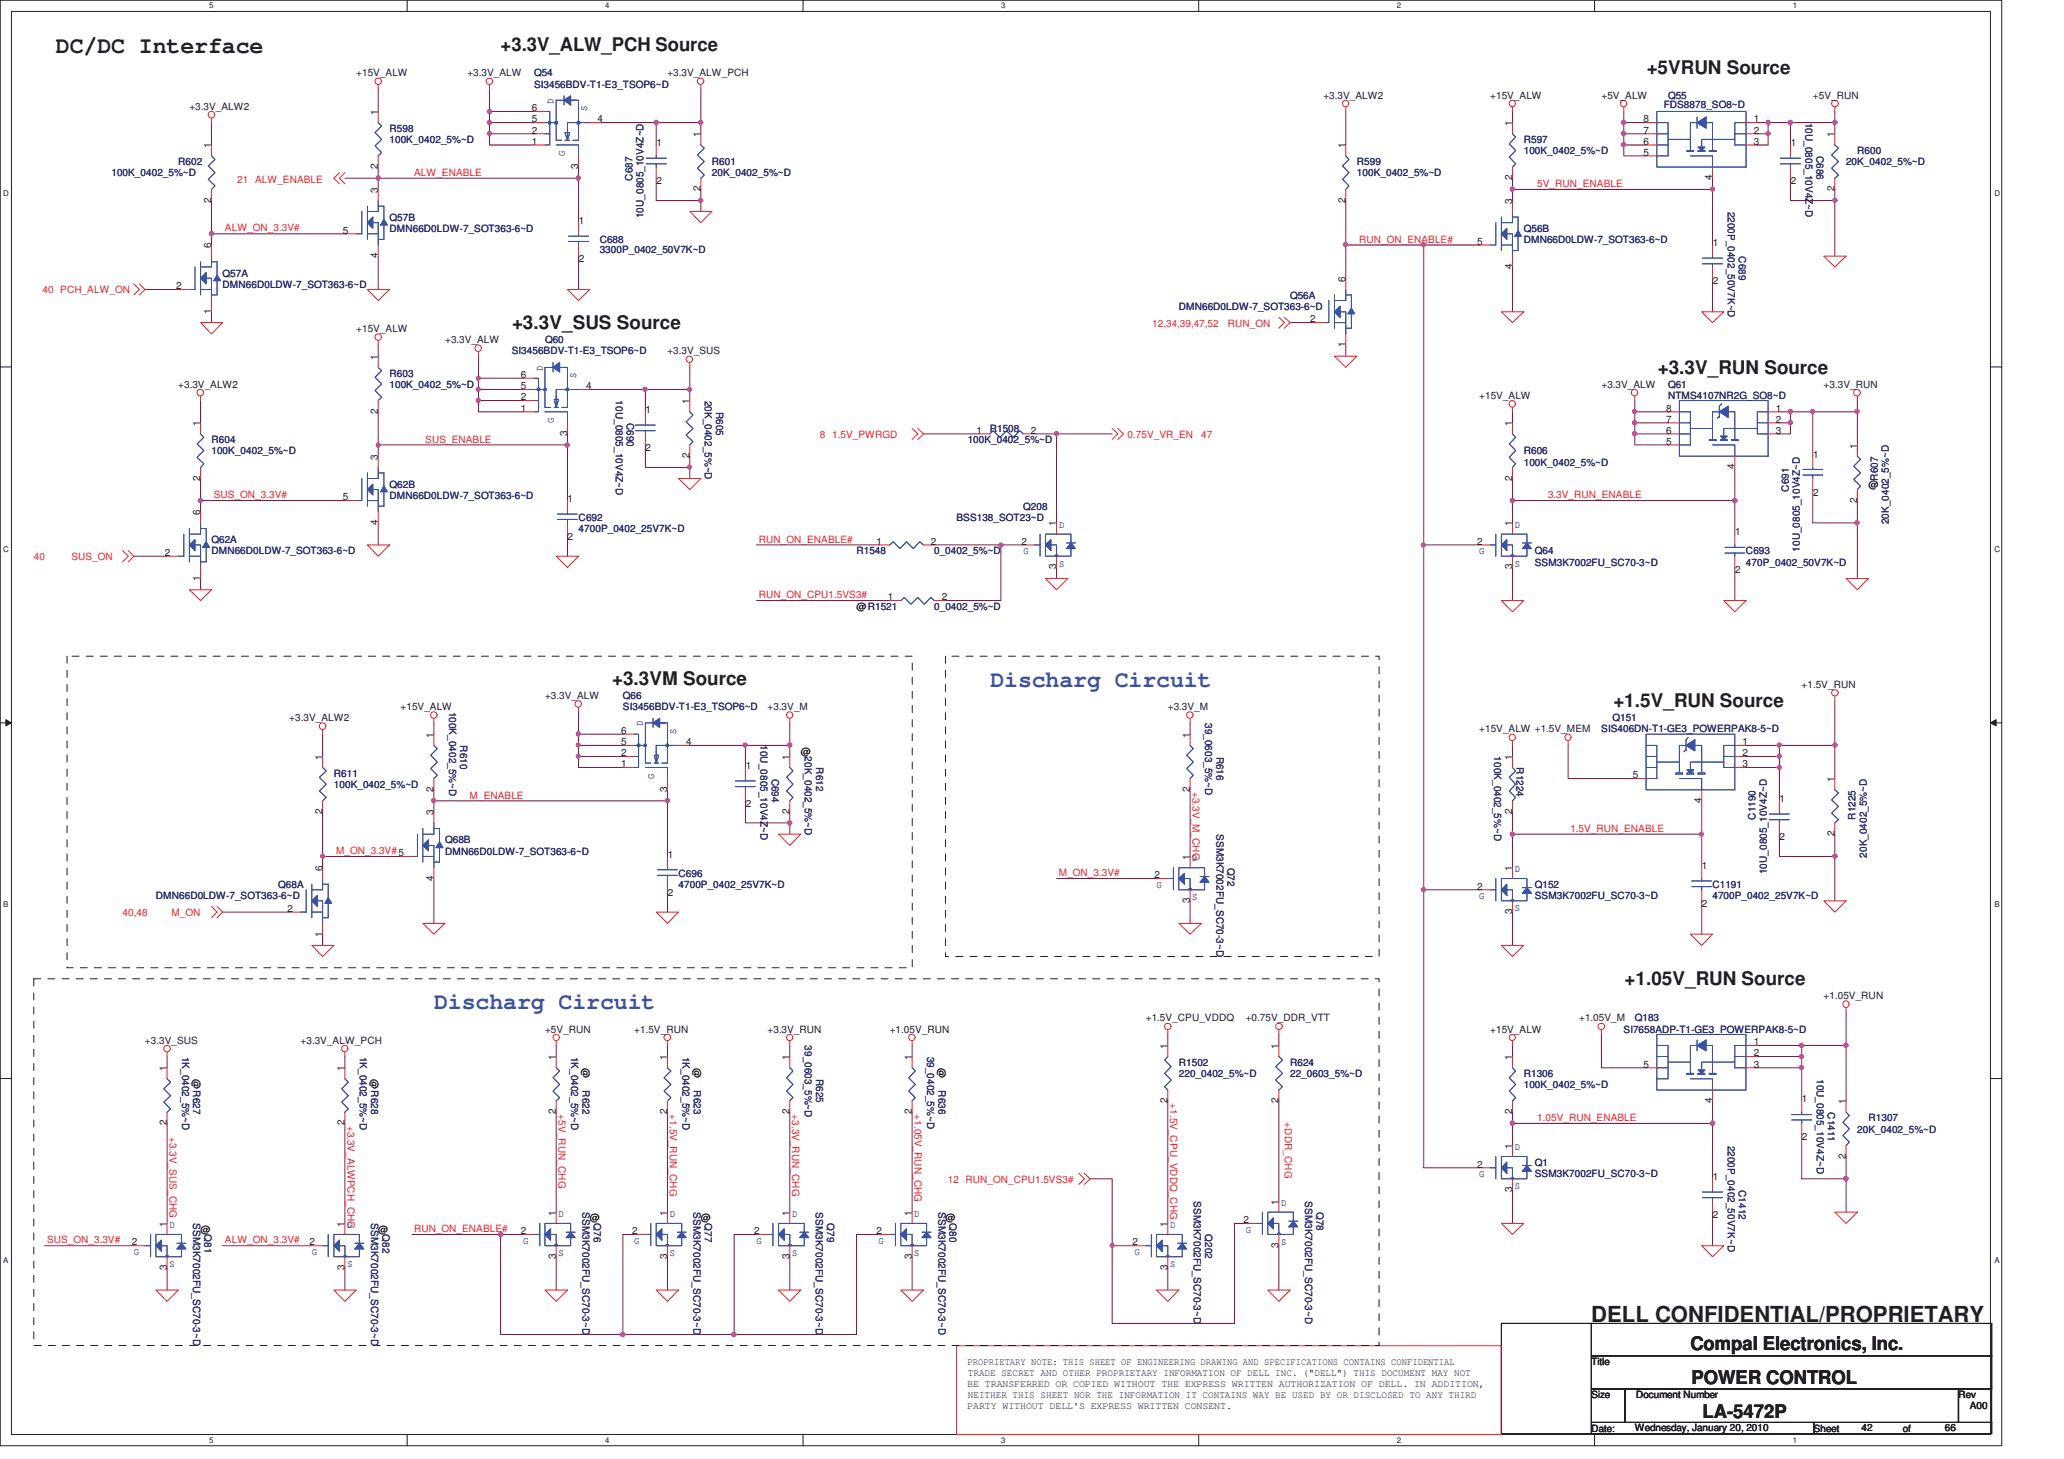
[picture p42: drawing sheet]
<svg xmlns="http://www.w3.org/2000/svg" width="297mm" height="210mm" viewBox="0 0 297 210" stroke-linecap="round" stroke-linejoin="round" font-family="sans-serif">
<defs><g id="words">
<text font-size="3.3" fill="#231f20" x="8" y="7.6">DC/DC Interface</text>
<g font-size="3.3" fill="#3953a4">
<text x="142.5" y="98.8">Discharg Circuit</text>
<text x="62.5" y="145.2">Discharg Circuit</text>
</g>
<text font-size="3.2" fill="#231f20" x="229" y="190.3">DELL CONFIDENTIAL/PROPRIETARY</text>
<g font-size="2.7" fill="#231f20">
<text x="72" y="7.4">+3.3V_ALW_PCH Source</text>
<text x="237" y="10.6">+5VRUN Source</text>
<text x="73.7" y="47.4">+3.3V_SUS Source</text>
<text x="238.6" y="53.8">+3.3V_RUN Source</text>
<text x="88.1" y="98.6">+3.3VM Source</text>
<text x="232.2" y="101.8">+1.5V_RUN Source</text>
<text x="233.8" y="141.8">+1.05V_RUN Source</text>
<text x="243.3" y="194.3">Compal Electronics, Inc.</text>
<text x="243.4" y="199.3">POWER CONTROL</text>
<text x="245" y="204.1">LA-5472P</text>
</g>
<g font-size="1.4" fill="#231f20">
<text x="51.3" y="11">+15V_ALW</text>
<text x="67.3" y="11">+3.3V_ALW</text>
<text x="96" y="11">+3.3V_ALW_PCH</text>
<text x="27.3" y="15.8">+3.3V_ALW2</text>
<text x="54.4" y="16.5" transform="rotate(-90 54.4 16.5)">1</text>
<text x="76.5" y="16">6</text>
<text x="76.5" y="17.6">5</text>
<text x="86" y="17.6">4</text>
<text x="190.5" y="14.2">+3.3V_ALW2</text>
<text x="214.5" y="14.2">+15V_ALW</text>
<text x="230.5" y="14.2">+5V_ALW</text>
<text x="236.5" y="17.6">8</text>
<text x="252.4" y="17.6">1</text>
<text x="260.9" y="14.2">+5V_RUN</text>
<text x="30.4" y="21.3" transform="rotate(-90 30.4 21.3)">1</text>
<text x="76.5" y="19.2">2</text>
<text x="76.5" y="20.8">1</text>
<text x="94.5" y="21">1</text>
<text x="100.8" y="19.8" transform="rotate(-90 100.8 19.8)">1</text>
<text x="193.6" y="21.3" transform="rotate(-90 193.6 21.3)">1</text>
<text x="217.6" y="18.2" transform="rotate(-90 217.6 18.2)">1</text>
<text x="236.5" y="20.8">6</text>
<text x="236.5" y="22.4">5</text>
<text x="236.5" y="19.2">7</text>
<text x="252.4" y="20.8">3</text>
<text x="252.4" y="19.2">2</text>
<text x="257.7" y="21">1</text>
<text x="264" y="19.8" transform="rotate(-90 264 19.8)">1</text>
<text x="30.4" y="29.2" transform="rotate(-90 30.4 29.2)">2</text>
<text x="54.4" y="27.8" transform="rotate(-90 54.4 27.8)">3</text>
<text x="54.4" y="24.3" transform="rotate(-90 54.4 24.3)">2</text>
<text x="83.2" y="24.3" transform="rotate(-90 83.2 24.3)">3</text>
<text x="94.5" y="26.5">2</text>
<text x="100.8" y="27.6" transform="rotate(-90 100.8 27.6)">2</text>
<text x="193.6" y="29.2" transform="rotate(-90 193.6 29.2)">2</text>
<text x="217.6" y="29.3" transform="rotate(-90 217.6 29.3)">3</text>
<text x="217.6" y="25.9" transform="rotate(-90 217.6 25.9)">2</text>
<text x="246.4" y="25.9" transform="rotate(-90 246.4 25.9)">4</text>
<text x="257.7" y="26.5">2</text>
<text x="264" y="27.6" transform="rotate(-90 264 27.6)">2</text>
<text x="30.4" y="35.8" transform="rotate(-90 30.4 35.8)">6</text>
<text x="49.4" y="33.6">5</text>
<text x="83.3" y="32.3">1</text>
<text x="212.6" y="35.2">5</text>
<text x="246.5" y="35.5">1</text>
<text x="25.4" y="41.6">2</text>
<text x="54.4" y="37.2" transform="rotate(-90 54.4 37.2)">4</text>
<text x="83.3" y="37.7">2</text>
<text x="193.6" y="40.5" transform="rotate(-90 193.6 40.5)">6</text>
<text x="217.6" y="38.8" transform="rotate(-90 217.6 38.8)">4</text>
<text x="246.5" y="40.9">2</text>
<text x="30.4" y="45.2" transform="rotate(-90 30.4 45.2)">1</text>
<text x="51.3" y="47.8">+15V_ALW</text>
<text x="188.6" y="46.4">2</text>
<text x="54.4" y="51.8" transform="rotate(-90 54.4 51.8)">1</text>
<text x="64.1" y="49.4">+3.3V_ALW</text>
<text x="96" y="51">+3.3V_SUS</text>
<text x="193.6" y="50" transform="rotate(-90 193.6 50)">1</text>
<text x="25.6" y="55.8">+3.3V_ALW2</text>
<text x="54.4" y="59.6" transform="rotate(-90 54.4 59.6)">2</text>
<text x="75" y="54.4">6</text>
<text x="75" y="57.6">2</text>
<text x="75" y="56">5</text>
<text x="75" y="59.2">1</text>
<text x="84.4" y="56">4</text>
<text x="92.9" y="59.5">1</text>
<text x="99.2" y="58.2" transform="rotate(-90 99.2 58.2)">1</text>
<text x="212.9" y="57.4">+15V_ALW</text>
<text x="230.5" y="55.8">+3.3V_ALW</text>
<text x="239.8" y="59.2">8</text>
<text x="255.6" y="59.2">1</text>
<text x="262.5" y="55.8">+3.3V_RUN</text>
<text x="28.8" y="61.4" transform="rotate(-90 28.8 61.4)">1</text>
<text x="81.6" y="62.8" transform="rotate(-90 81.6 62.8)">3</text>
<text x="92.9" y="64.9">2</text>
<text x="99.2" y="65.9" transform="rotate(-90 99.2 65.9)">2</text>
<text x="140.5" y="62.4">1</text>
<text x="148.4" y="62.4">2</text>
<text x="217.6" y="61.4" transform="rotate(-90 217.6 61.4)">1</text>
<text x="239.8" y="62.4">6</text>
<text x="239.8" y="64">5</text>
<text x="239.8" y="60.8">7</text>
<text x="255.6" y="62.4">3</text>
<text x="255.6" y="60.8">2</text>
<text x="260.9" y="65.9">1</text>
<text x="267.3" y="64.6" transform="rotate(-90 267.3 64.6)">1</text>
<text x="28.8" y="69.2" transform="rotate(-90 28.8 69.2)">2</text>
<text x="54.4" y="66.2" transform="rotate(-90 54.4 66.2)">3</text>
<text x="217.6" y="69.2" transform="rotate(-90 217.6 69.2)">2</text>
<text x="249.6" y="67.6" transform="rotate(-90 249.6 67.6)">4</text>
<text x="260.9" y="71.3">2</text>
<text x="268.9" y="70.2">@</text>
<text x="28.8" y="74.1" transform="rotate(-90 28.8 74.1)">6</text>
<text x="49.4" y="72">5</text>
<text x="54.4" y="75.6" transform="rotate(-90 54.4 75.6)">4</text>
<text x="81.7" y="72.3">1</text>
<text x="81.7" y="77.7">2</text>
<text x="152" y="75.8" transform="rotate(-90 152 75.8)">1</text>
<text x="217.6" y="75.8" transform="rotate(-90 217.6 75.8)">1</text>
<text x="249.7" y="77.1">1</text>
<text x="267.3" y="72.4" transform="rotate(-90 267.3 72.4)">2</text>
<text x="23.7" y="80">2</text>
<text x="28.8" y="83.6" transform="rotate(-90 28.8 83.6)">1</text>
<text x="126.1" y="78.4">1</text>
<text x="134" y="78.4">2</text>
<text x="147" y="78.4">2</text>
<text x="152" y="81.9" transform="rotate(-90 152 81.9)">3</text>
<text x="212.6" y="78.4">2</text>
<text x="217.6" y="81.9" transform="rotate(-90 217.6 81.9)">3</text>
<text x="249.7" y="82.5">2</text>
<text x="123.3" y="87.8">@R1521</text>
<text x="127.8" y="86.4">1</text>
<text x="135.6" y="86.4">2</text>
<text x="78.4" y="100.6">+3.3V_ALW</text>
<text x="259.3" y="99">+1.5V_RUN</text>
<text x="41.6" y="103.8">+3.3V_ALW2</text>
<text x="57.6" y="102.2">+15V_ALW</text>
<text x="62.4" y="106.2" transform="rotate(-90 62.4 106.2)">1</text>
<text x="89.4" y="105.6">6</text>
<text x="89.4" y="107.2">5</text>
<text x="98.8" y="107.2">4</text>
<text x="110.5" y="102.2">+3.3V_M</text>
<text x="168.1" y="102.2">+3.3V_M</text>
<text x="171.2" y="106.2" transform="rotate(-90 171.2 106.2)">1</text>
<text x="212.9" y="105.4">+15V_ALW +1.5V_MEM</text>
<text x="250.8" y="107.2">1</text>
<text x="46.4" y="109.3" transform="rotate(-90 46.4 109.3)">1</text>
<text x="62.4" y="114" transform="rotate(-90 62.4 114)">2</text>
<text x="89.4" y="108.8">2</text>
<text x="89.4" y="110.4">1</text>
<text x="96" y="114" transform="rotate(-90 96 114)">3</text>
<text x="107.3" y="110.7">1</text>
<text x="113.6" y="109.3" transform="rotate(-90 113.6 109.3)">1</text>
<text x="115.3" y="108.6">@</text>
<text x="171.2" y="114" transform="rotate(-90 171.2 114)">2</text>
<text x="217.6" y="109.3" transform="rotate(-90 217.6 109.3)">1</text>
<text x="235" y="112">5</text>
<text x="250.8" y="110.4">3</text>
<text x="250.8" y="108.8">2</text>
<text x="264" y="112.5" transform="rotate(-90 264 112.5)">1</text>
<text x="46.4" y="117.2" transform="rotate(-90 46.4 117.2)">2</text>
<text x="62.4" y="117.3" transform="rotate(-90 62.4 117.3)">3</text>
<text x="107.3" y="116.1">2</text>
<text x="113.6" y="117.2" transform="rotate(-90 113.6 117.2)">2</text>
<text x="217.6" y="117.2" transform="rotate(-90 217.6 117.2)">2</text>
<text x="244.9" y="115.6" transform="rotate(-90 244.9 115.6)">4</text>
<text x="256.1" y="115.5">1</text>
<text x="46.4" y="125.3" transform="rotate(-90 46.4 125.3)">6</text>
<text x="96.1" y="123.5">1</text>
<text x="171.2" y="123.8" transform="rotate(-90 171.2 123.8)">1</text>
<text x="217.6" y="125.3" transform="rotate(-90 217.6 125.3)">1</text>
<text x="244.9" y="125.1">1</text>
<text x="256.1" y="120.9">2</text>
<text x="264" y="120.3" transform="rotate(-90 264 120.3)">2</text>
<text x="41.4" y="131.2">2</text>
<text x="62.4" y="126.8" transform="rotate(-90 62.4 126.8)">4</text>
<text x="96.1" y="128.9">2</text>
<text x="166.2" y="126.4">2</text>
<text x="171.2" y="130" transform="rotate(-90 171.2 130)">3</text>
<text x="212.6" y="128">2</text>
<text x="217.6" y="131.6" transform="rotate(-90 217.6 131.6)">3</text>
<text x="244.9" y="130.5">2</text>
<text x="46.4" y="134.8" transform="rotate(-90 46.4 134.8)">1</text>
<text x="262.5" y="143.8">+1.05V_RUN</text>
<text x="78.4" y="148.6">+5V_RUN</text>
<text x="91.3" y="148.6">+1.5V_RUN</text>
<text x="110.5" y="148.6">+3.3V_RUN</text>
<text x="128.1" y="148.6">+1.05V_RUN</text>
<text x="164.9" y="147">+1.5V_CPU_VDDQ</text>
<text x="179.3" y="147">+0.75V_DDR_VTT</text>
<text x="214.5" y="148.6">+15V_ALW</text>
<text x="227.3" y="147">+1.05V_M</text>
<text x="20.9" y="150.3">+3.3V_SUS</text>
<text x="24" y="154.2" transform="rotate(-90 24 154.2)">1</text>
<text x="27.8" y="155.3" transform="rotate(90 27.8 155.3)">@R627</text>
<text x="43.3" y="150.3">+3.3V_ALW_PCH</text>
<text x="49.6" y="154.2" transform="rotate(-90 49.6 154.2)">1</text>
<text x="53.4" y="155.3" transform="rotate(90 53.4 155.3)">@R628</text>
<text x="80" y="152.6" transform="rotate(-90 80 152.6)">1</text>
<text x="83.8" y="153.7" transform="rotate(90 83.8 153.7)">@</text>
<text x="96" y="152.6" transform="rotate(-90 96 152.6)">1</text>
<text x="99.8" y="153.7" transform="rotate(90 99.8 153.7)">@</text>
<text x="113.6" y="152.6" transform="rotate(-90 113.6 152.6)">1</text>
<text x="131.2" y="152.6" transform="rotate(-90 131.2 152.6)">1</text>
<text x="135" y="153.7" transform="rotate(90 135 153.7)">@</text>
<text x="168" y="151" transform="rotate(-90 168 151)">1</text>
<text x="184" y="151" transform="rotate(-90 184 151)">1</text>
<text x="217.6" y="152.6" transform="rotate(-90 217.6 152.6)">1</text>
<text x="236.5" y="153.6">5</text>
<text x="252.4" y="150.4">1</text>
<text x="252.4" y="152">2</text>
<text x="252.4" y="153.6">3</text>
<text x="24" y="162" transform="rotate(-90 24 162)">2</text>
<text x="49.6" y="162" transform="rotate(-90 49.6 162)">2</text>
<text x="80" y="160.4" transform="rotate(-90 80 160.4)">2</text>
<text x="96" y="160.4" transform="rotate(-90 96 160.4)">2</text>
<text x="113.6" y="160.4" transform="rotate(-90 113.6 160.4)">2</text>
<text x="131.2" y="160.4" transform="rotate(-90 131.2 160.4)">2</text>
<text x="168" y="158.8" transform="rotate(-90 168 158.8)">2</text>
<text x="184" y="158.8" transform="rotate(-90 184 158.8)">2</text>
<text x="217.6" y="160.4" transform="rotate(-90 217.6 160.4)">2</text>
<text x="246.4" y="158.8" transform="rotate(-90 246.4 158.8)">4</text>
<text x="259.3" y="158.6">1</text>
<text x="265.6" y="158.9" transform="rotate(-90 265.6 158.9)">1</text>
<text x="217.6" y="165.4" transform="rotate(-90 217.6 165.4)">1</text>
<text x="259.3" y="164.1">2</text>
<text x="265.6" y="166.8" transform="rotate(-90 265.6 166.8)">2</text>
<text x="184" y="173.4" transform="rotate(-90 184 173.4)">1</text>
<text x="212.6" y="168">2</text>
<text x="217.6" y="171.6" transform="rotate(-90 217.6 171.6)">3</text>
<text x="246.5" y="169.9">1</text>
<text x="19" y="179.2">2</text>
<text x="24" y="176.6" transform="rotate(-90 24 176.6)">1</text>
<text x="28.9" y="177.4">@</text>
<text x="44.5" y="179.2">2</text>
<text x="49.6" y="176.6" transform="rotate(-90 49.6 176.6)">1</text>
<text x="54.4" y="177.4">@</text>
<text x="75" y="177.6">2</text>
<text x="80" y="174.9" transform="rotate(-90 80 174.9)">1</text>
<text x="84.9" y="175.8">@</text>
<text x="91" y="177.6">2</text>
<text x="96" y="174.9" transform="rotate(-90 96 174.9)">1</text>
<text x="100.9" y="175.8">@</text>
<text x="108.6" y="177.6">2</text>
<text x="113.6" y="174.9" transform="rotate(-90 113.6 174.9)">1</text>
<text x="126.1" y="177.6">2</text>
<text x="131.2" y="174.9" transform="rotate(-90 131.2 174.9)">1</text>
<text x="136.1" y="175.8">@</text>
<text x="163" y="179.2">2</text>
<text x="168" y="176.6" transform="rotate(-90 168 176.6)">1</text>
<text x="179" y="176">2</text>
<text x="184" y="179.6" transform="rotate(-90 184 179.6)">3</text>
<text x="246.5" y="175.3">2</text>
<text x="24" y="182.8" transform="rotate(-90 24 182.8)">3</text>
<text x="49.6" y="182.8" transform="rotate(-90 49.6 182.8)">3</text>
<text x="80" y="181.2" transform="rotate(-90 80 181.2)">3</text>
<text x="96" y="181.2" transform="rotate(-90 96 181.2)">3</text>
<text x="113.6" y="181.2" transform="rotate(-90 113.6 181.2)">3</text>
<text x="131.2" y="181.2" transform="rotate(-90 131.2 181.2)">3</text>
<text x="168" y="182.8" transform="rotate(-90 168 182.8)">3</text>
<text x="139.3" y="196.5">PROPRIETARY NOTE: THIS SHEET OF ENGINEERING DRAWING AND SPECIFICATIONS CONTAINS CONFIDENTIAL</text>
<text x="229" y="196.5">Title</text>
<text x="139.2" y="199.6">BE TRANSFERRED OR COPIED WITHOUT THE EXPRESS WRITTEN AUTHORIZATION OF DELL. IN ADDITION,</text>
<text x="139.2" y="202.7">PARTY WITHOUT DELL'S EXPRESS WRITTEN CONSENT.</text>
<text x="139.3" y="198">TRADE SECRET AND OTHER PROPRIETARY INFORMATION OF DELL INC. (&quot;DELL&quot;) THIS DOCUMENT MAY NOT</text>
<text x="139.3" y="201.2">NEITHER THIS SHEET NOR THE INFORMATION IT CONTAINS WAY BE USED BY OR DISCLOSED TO ANY THIRD</text>
<text x="229" y="201.2">Size</text>
<text x="235.4" y="201.2">Document Number</text>
<text x="281.8" y="201.2">Rev</text>
<text x="283.5" y="202.9">A00</text>
<text x="229" y="206.1">Date:</text>
<text x="235.3" y="205.9">Wednesday, January 20, 2010</text>
<text x="261" y="206.1">Sheet</text>
<text x="267.9" y="205.9">42</text>
<text x="273.8" y="206.1">of</text>
<text x="279.9" y="205.9">66</text>
</g>
<g font-size="1.4" fill="#282973">
<text x="76.9" y="11">Q54</text>
<text x="76.9" y="12.6">SI3456BDV-T1-E3_TSOP6~D</text>
<text x="239.4" y="15.5">FDS8878_SO8~D</text>
<text x="240.1" y="14.2">Q55</text>
<text x="259.8" y="17.6" transform="rotate(90 259.8 17.6)">10U_0805_10V4Z~D</text>
<text x="25.6" y="23.8">R602</text>
<text x="56.1" y="19">R598</text>
<text x="56.1" y="20.6">100K_0402_5%~D</text>
<text x="102.5" y="23.8">R601</text>
<text x="195.3" y="23.8">R599</text>
<text x="219.3" y="20.6">R597</text>
<text x="219.3" y="22.2">100K_0402_5%~D</text>
<text x="261.4" y="22.4" transform="rotate(90 261.4 22.4)">C686</text>
<text x="265.7" y="23.8">20K_0402_5%~D</text>
<text x="267.3" y="22.2">R600</text>
<text x="16" y="25.4">100K_0402_5%~D</text>
<text x="91" y="26" transform="rotate(-90 91 26)">C687</text>
<text x="102.5" y="25.4">20K_0402_5%~D</text>
<text x="195.3" y="25.4">100K_0402_5%~D</text>
<text x="56.1" y="31.8">Q57B</text>
<text x="56.1" y="33.4">DMN66D0LDW-7_SOT363-6~D</text>
<text x="86.3" y="35">C688</text>
<text x="92.6" y="31.4" transform="rotate(-90 92.6 31.4)">10U_0805_10V4Z~D</text>
<text x="219.3" y="33.4">Q56B</text>
<text x="219.3" y="35">DMN66D0LDW-7_SOT363-6~D</text>
<text x="248.7" y="30.4" transform="rotate(90 248.7 30.4)">2200P_0402_50V7K~D</text>
<text x="32" y="39.8">Q57A</text>
<text x="32" y="41.4">DMN66D0LDW-7_SOT363-6~D</text>
<text x="86.3" y="36.4">3300P_0402_50V7K~D</text>
<text x="250.2" y="36.9" transform="rotate(90 250.2 36.9)">C689</text>
<text x="169.7" y="44.6">DMN66D0LDW-7_SOT363-6~D</text>
<text x="185.7" y="43">Q56A</text>
<text x="73.7" y="51">SI3456BDV-T1-E3_TSOP6~D</text>
<text x="78.4" y="49.4">Q60</text>
<text x="56.1" y="54.2">R603</text>
<text x="56.1" y="55.8">100K_0402_5%~D</text>
<text x="88.6" y="57.6" transform="rotate(90 88.6 57.6)">10U_0805_10V4Z~D</text>
<text x="101.4" y="57.7" transform="rotate(90 101.4 57.7)">20K_0402_5%~D</text>
<text x="103" y="59.3" transform="rotate(90 103 59.3)">R605</text>
<text x="240.1" y="55.8">Q61</text>
<text x="240.1" y="57.4">NTMS4107NR2G_SO8~D</text>
<text x="30.4" y="63.8">R604</text>
<text x="30.4" y="65.4">100K_0402_5%~D</text>
<text x="90.2" y="60.9" transform="rotate(90 90.2 60.9)">C690</text>
<text x="139.3" y="63.8">100K_0402_5%~D</text>
<text x="142.4" y="62.2">R1508</text>
<text x="219.3" y="65.4">R606</text>
<text x="56.1" y="70.2">Q62B</text>
<text x="56.1" y="71.8">DMN66D0LDW-7_SOT363-6~D</text>
<text x="219.3" y="67">100K_0402_5%~D</text>
<text x="257.4" y="70.8" transform="rotate(-90 257.4 70.8)">C691</text>
<text x="270.3" y="69.2" transform="rotate(-90 270.3 69.2)">R607</text>
<text x="83.3" y="75">C692</text>
<text x="83.3" y="76.6">4700P_0402_25V7K~D</text>
<text x="137.7" y="75">BSS138_SOT23~D</text>
<text x="147.3" y="73.4">Q208</text>
<text x="271.8" y="75.4" transform="rotate(-90 271.8 75.4)">20K_0402_5%~D</text>
<text x="30.4" y="78.2">Q62A</text>
<text x="30.4" y="79.8">DMN66D0LDW-7_SOT363-6~D</text>
<text x="123.3" y="79.8">R1548</text>
<text x="134.4" y="79.8">0_0402_5%~D</text>
<text x="220.9" y="79.8">Q64</text>
<text x="220.9" y="81.4">SSM3K7002FU_SC70-3~D</text>
<text x="251.3" y="79.8">C693</text>
<text x="251.3" y="81.4">470P_0402_50V7K~D</text>
<text x="259" y="79.4" transform="rotate(-90 259 79.4)">10U_0805_10V4Z~D</text>
<text x="134.4" y="87.8">0_0402_5%~D</text>
<text x="89.7" y="100.6">Q66</text>
<text x="64.7" y="102.4" transform="rotate(90 64.7 102.4)">100K_0402_5%~D</text>
<text x="66.2" y="107.3" transform="rotate(90 66.2 107.3)">R610</text>
<text x="89.7" y="102.2">SI3456BDV-T1-E3_TSOP6~D</text>
<text x="109.4" y="107.3" transform="rotate(90 109.4 107.3)">10U_0805_10V4Z~D</text>
<text x="173.4" y="104" transform="rotate(90 173.4 104)">39_0603_5%~D</text>
<text x="230.5" y="105.4">SIS406DN-T1-GE3_POWERPAK8-5~D</text>
<text x="232.1" y="103.8">Q151</text>
<text x="48.1" y="111.8">R611</text>
<text x="48.1" y="113.4">100K_0402_5%~D</text>
<text x="111.1" y="112" transform="rotate(90 111.1 112)">C694</text>
<text x="115.8" y="108.9" transform="rotate(90 115.8 108.9)">20K_0402_5%~D</text>
<text x="117.4" y="110.4" transform="rotate(90 117.4 110.4)">R612</text>
<text x="175" y="108.9" transform="rotate(90 175 108.9)">R616</text>
<text x="215.1" y="108.9" transform="rotate(90 215.1 108.9)">100K_0402_5%~D</text>
<text x="218.2" y="110.4" transform="rotate(90 218.2 110.4)">R1224</text>
<text x="252.7" y="118" transform="rotate(-90 252.7 118)">C1190</text>
<text x="267.1" y="118" transform="rotate(-90 267.1 118)">R1225</text>
<text x="64.1" y="121.4">Q68B</text>
<text x="64.1" y="123">DMN66D0LDW-7_SOT363-6~D</text>
<text x="175.1" y="120.1" transform="rotate(90 175.1 120.1)">SSM3K7002FU_SC70-3~D</text>
<text x="176.7" y="124.9" transform="rotate(90 176.7 124.9)">Q72</text>
<text x="254.3" y="125.8" transform="rotate(-90 254.3 125.8)">10U_0805_10V4Z~D</text>
<text x="268.7" y="123.4" transform="rotate(-90 268.7 123.4)">20K_0402_5%~D</text>
<text x="22.4" y="129.4">DMN66D0LDW-7_SOT363-6~D</text>
<text x="40.1" y="127.8">Q68A</text>
<text x="97.7" y="126.2">C696</text>
<text x="97.7" y="127.8">4700P_0402_25V7K~D</text>
<text x="220.9" y="127.8">Q152</text>
<text x="220.9" y="129.4">SSM3K7002FU_SC70-3~D</text>
<text x="246.4" y="127.8">C1191</text>
<text x="246.4" y="129.4">4700P_0402_25V7K~D</text>
<text x="233.7" y="148.6">SI7658ADP-T1-GE3_POWERPAK8-5~D</text>
<text x="235.3" y="147">Q183</text>
<text x="26.2" y="152.1" transform="rotate(90 26.2 152.1)">1K_0402_5%~D</text>
<text x="51.8" y="152.1" transform="rotate(90 51.8 152.1)">1K_0402_5%~D</text>
<text x="82.2" y="152.1" transform="rotate(90 82.2 152.1)">1K_0402_5%~D</text>
<text x="98.2" y="152.1" transform="rotate(90 98.2 152.1)">1K_0402_5%~D</text>
<text x="115.8" y="150.4" transform="rotate(90 115.8 150.4)">39_0603_5%~D</text>
<text x="117.4" y="155.3" transform="rotate(90 117.4 155.3)">R625</text>
<text x="133.4" y="152.1" transform="rotate(90 133.4 152.1)">39_0402_5%~D</text>
<text x="169.7" y="153.4">R1502</text>
<text x="169.7" y="155">220_0402_5%~D</text>
<text x="185.7" y="153.4">R624</text>
<text x="185.7" y="155">22_0603_5%~D</text>
<text x="219.3" y="155">R1306</text>
<text x="261.5" y="155.3" transform="rotate(90 261.5 155.3)">10U_0805_10V4Z~D</text>
<text x="83.8" y="156.9" transform="rotate(90 83.8 156.9)">R622</text>
<text x="99.8" y="156.9" transform="rotate(90 99.8 156.9)">R623</text>
<text x="135" y="156.9" transform="rotate(90 135 156.9)">R636</text>
<text x="219.3" y="156.6">100K_0402_5%~D</text>
<text x="263.1" y="160.1" transform="rotate(90 263.1 160.1)">C1411</text>
<text x="268.9" y="161.4">R1307</text>
<text x="220.9" y="167.8">Q1</text>
<text x="248.7" y="164.9" transform="rotate(90 248.7 164.9)">2200P_0402_50V7K~D</text>
<text x="267.3" y="163">20K_0402_5%~D</text>
<text x="171.8" y="172.9" transform="rotate(90 171.8 172.9)">SSM3K7002FU_SC70-3~D</text>
<text x="187.8" y="172.9" transform="rotate(90 187.8 172.9)">SSM3K7002FU_SC70-3~D</text>
<text x="220.9" y="169.4">SSM3K7002FU_SC70-3~D</text>
<text x="250.2" y="171.3" transform="rotate(90 250.2 171.3)">C1412</text>
<text x="27.8" y="176.1" transform="rotate(90 27.8 176.1)">SSM3K7002FU_SC70-3~D</text>
<text x="29.4" y="177.7" transform="rotate(90 29.4 177.7)">Q81</text>
<text x="53.4" y="176.1" transform="rotate(90 53.4 176.1)">SSM3K7002FU_SC70-3~D</text>
<text x="55" y="177.7" transform="rotate(90 55 177.7)">Q82</text>
<text x="83.8" y="174.5" transform="rotate(90 83.8 174.5)">SSM3K7002FU_SC70-3~D</text>
<text x="85.4" y="176.1" transform="rotate(90 85.4 176.1)">Q76</text>
<text x="99.8" y="174.5" transform="rotate(90 99.8 174.5)">SSM3K7002FU_SC70-3~D</text>
<text x="101.4" y="176.1" transform="rotate(90 101.4 176.1)">Q77</text>
<text x="117.4" y="174.5" transform="rotate(90 117.4 174.5)">SSM3K7002FU_SC70-3~D</text>
<text x="119" y="176.1" transform="rotate(90 119 176.1)">Q79</text>
<text x="135.1" y="174.5" transform="rotate(90 135.1 174.5)">SSM3K7002FU_SC70-3~D</text>
<text x="136.7" y="176.1" transform="rotate(90 136.7 176.1)">Q80</text>
<text x="173.4" y="177.7" transform="rotate(90 173.4 177.7)">Q202</text>
<text x="189.4" y="174.5" transform="rotate(90 189.4 174.5)">Q78</text>
</g>
<g font-size="1.4" fill="#3953a4">
<text x="79.7" y="14.9" transform="rotate(-90 79.7 14.9)">D</text>
<text x="84.5" y="16" transform="rotate(-90 84.5 16)">S</text>
<text x="81.3" y="22.4" transform="rotate(-90 81.3 22.4)">G</text>
<text x="78.1" y="53.3" transform="rotate(-90 78.1 53.3)">D</text>
<text x="82.9" y="54.4" transform="rotate(-90 82.9 54.4)">S</text>
<text x="79.7" y="60.9" transform="rotate(-90 79.7 60.9)">G</text>
<text x="152.4" y="75.9">D</text>
<text x="218" y="75.9">D</text>
<text x="147.3" y="79.8">G</text>
<text x="152.4" y="81.6">S</text>
<text x="212.9" y="79.8">G</text>
<text x="218" y="81.6">S</text>
<text x="92.5" y="104.6" transform="rotate(-90 92.5 104.6)">D</text>
<text x="97.3" y="105.7" transform="rotate(-90 97.3 105.7)">S</text>
<text x="94.1" y="112" transform="rotate(-90 94.1 112)">G</text>
<text x="171.6" y="124">D</text>
<text x="218" y="125.6">D</text>
<text x="166.5" y="127.8">G</text>
<text x="171.6" y="129.6">S</text>
<text x="212.9" y="129.4">G</text>
<text x="218" y="131.2">S</text>
<text x="218" y="165.6">D</text>
<text x="184.4" y="173.6">D</text>
<text x="212.9" y="169.4">G</text>
<text x="218" y="171.2">S</text>
<text x="24.4" y="176.8">D</text>
<text x="50" y="176.8">D</text>
<text x="75.3" y="179">G</text>
<text x="80.4" y="175.2">D</text>
<text x="91.3" y="179">G</text>
<text x="96.4" y="175.2">D</text>
<text x="108.9" y="179">G</text>
<text x="114" y="175.2">D</text>
<text x="126.4" y="179">G</text>
<text x="131.6" y="175.2">D</text>
<text x="168.4" y="176.8">D</text>
<text x="179.3" y="177.4">G</text>
<text x="184.4" y="179.2">S</text>
<text x="19.3" y="180.6">G</text>
<text x="24.4" y="182.4">S</text>
<text x="44.9" y="180.6">G</text>
<text x="50" y="182.4">S</text>
<text x="80.4" y="180.8">S</text>
<text x="96.4" y="180.8">S</text>
<text x="114" y="180.8">S</text>
<text x="131.6" y="180.8">S</text>
<text x="163.3" y="180.6">G</text>
<text x="168.4" y="182.4">S</text>
</g>
<g font-size="1.4" fill="#ed2024">
<text x="34.1" y="26.4">21 ALW_ENABLE</text>
<text x="59.6" y="25.3">ALW_ENABLE</text>
<text x="221.2" y="26.9">5V_RUN_ENABLE</text>
<text x="32.4" y="33.3">ALW_ON_3.3V#</text>
<text x="195.6" y="34.9">RUN_ON_ENABLE#</text>
<text x="6.1" y="42.2">40 PCH_ALW_ON</text>
<text x="165.8" y="47">12,34,39,47,52</text>
<text x="176.7" y="47">RUN_ON</text>
<text x="61.2" y="63.7">SUS_ENABLE</text>
<text x="118" y="63">8</text>
<text x="119.8" y="63">1.5V_PWRGD</text>
<text x="162.3" y="63">0.75V_VR_EN</text>
<text x="172.9" y="63">47</text>
<text x="30.8" y="71.7">SUS_ON_3.3V#</text>
<text x="222.8" y="71.7">3.3V_RUN_ENABLE</text>
<text x="4.9" y="80.6">40</text>
<text x="10.3" y="80.6">SUS_ON</text>
<text x="109.2" y="78.1">RUN_ON_ENABLE#</text>
<text x="109.2" y="86.1">RUN_ON_CPU1.5VS3#</text>
<text x="171.6" y="114" transform="rotate(90 171.6 114)">+3.3V_M_CHG</text>
<text x="67.6" y="114.9">M_ENABLE</text>
<text x="226" y="119.7">1.5V_RUN_ENABLE</text>
<text x="48.4" y="122.9">M_ON_3.3V#5</text>
<text x="17.6" y="131.8">40,48</text>
<text x="24.7" y="131.8">M_ON</text>
<text x="152.4" y="126.1">M_ON_3.3V#</text>
<text x="80.4" y="160.4" transform="rotate(90 80.4 160.4)">+5V_RUN_CHG</text>
<text x="96.4" y="160.4" transform="rotate(90 96.4 160.4)">+1.5V_RUN_CHG</text>
<text x="114" y="160.4" transform="rotate(90 114 160.4)">+3.3V_RUN_CHG</text>
<text x="131.6" y="160.4" transform="rotate(90 131.6 160.4)">+1.05V_RUN_CHG</text>
<text x="168.4" y="158.8" transform="rotate(90 168.4 158.8)">+1.5V_CPU_VDDQ_CHG</text>
<text x="184.9" y="161.5" transform="rotate(90 184.9 161.5)">+DDR_CHG</text>
<text x="221.2" y="161.3">1.05V_RUN_ENABLE</text>
<text x="24.4" y="163.6" transform="rotate(90 24.4 163.6)">+3.3V_SUS_CHG</text>
<text x="50" y="162" transform="rotate(90 50 162)">+3.3V_ALWPCH_CHG</text>
<text x="136.4" y="170.2">12 RUN_ON_CPU1.5VS3#</text>
<text x="6.8" y="178.9">SUS_ON_3.3V#</text>
<text x="32.4" y="178.9">ALW_ON_3.3V#</text>
<text x="59.6" y="177.3">RUN_ON_ENABLE#</text>
</g>
<g font-size="1.1" fill="#231f20">
<text x="30.1" y="1.2">5</text>
<text x="87.1" y="1.2">4</text>
<text x="144.1" y="1.2">3</text>
<text x="201" y="1.2">2</text>
<text x="258" y="1.2">1</text>
<text x=".5" y="28.2">D</text>
<text x="287" y="28.2">D</text>
<text x=".5" y="79.4">C</text>
<text x="287" y="79.4">C</text>
<text x=".5" y="130.6">B</text>
<text x="287" y="130.6">B</text>
<text x=".5" y="181.8">A</text>
<text x="287" y="181.8">A</text>
<text x="30.1" y="207.6">5</text>
<text x="87.1" y="207.6">4</text>
<text x="144.1" y="207.6">3</text>
<text x="201" y="207.6">2</text>
<text x="258" y="207.6">1</text>
</g>
</g></defs>
<path d="M0 0h288.1v208.1h-288.1zM1.6 1.6h284.9v204.8h-284.9z" fill="none" stroke="#231f20" stroke-width=".14"/>
<g fill="#fff">
<path d="M30.1 .2h.6v1.2h-.6z"/>
<path d="M30.1 206.6h.6v1.2h-.6z"/>
</g>
<path d="M58.6 0v1.6M58.6 206.4v1.7" fill="none" stroke="#231f20" stroke-width=".14"/>
<g fill="#fff">
<path d="M87 .2h.6v1.2h-.6z"/>
<path d="M87 206.6h.6v1.2h-.6z"/>
</g>
<path d="M115.6 0v1.6M115.6 206.4v1.7" fill="none" stroke="#231f20" stroke-width=".14"/>
<g fill="#fff">
<path d="M144 .2h.6v1.2h-.6z"/>
<path d="M144 206.6h.6v1.2h-.6z"/>
</g>
<path d="M172.5 0v1.6M172.5 206.4v1.7" fill="none" stroke="#231f20" stroke-width=".14"/>
<g fill="#fff">
<path d="M200.9 .2h.6v1.2h-.6z"/>
<path d="M200.9 206.6h.6v1.2h-.6z"/>
</g>
<path d="M229.5 0v1.6M229.5 206.4v1.7" fill="none" stroke="#231f20" stroke-width=".14"/>
<g fill="#fff">
<path d="M257.9 .2h.6v1.2h-.6z"/>
<path d="M257.9 206.6h.6v1.2h-.6z"/>
<path d="M.5 27.2h.7v1.2h-.7z"/>
<path d="M286.9 27.2h.7v1.2h-.7z"/>
<path d="M.5 78.4h.7v1.2h-.7z"/>
<path d="M286.9 78.4h.7v1.2h-.7z"/>
</g>
<path d="M0 52.8h1.6M286.5 52.8h1.6" fill="none" stroke="#231f20" stroke-width=".14"/>
<g fill="#fff">
<path d="M.5 129.6h.7v1.2h-.7z"/>
<path d="M286.9 129.6h.7v1.2h-.7z"/>
</g>
<path d="M0 104h1.6M286.5 104h1.6" fill="none" stroke="#231f20" stroke-width=".14"/>
<path d="M.8 103.6l.8 .4-.8 .5z" fill="#231f20"/>
<path d="M.8 103.6l.8 .4-.8 .5z" fill="none" stroke="#231f20" stroke-width=".14"/>
<path d="M286.5 104l.8-.4v.9z" fill="#231f20"/>
<path d="M286.5 104l.8-.4v.9z" fill="none" stroke="#231f20" stroke-width=".14"/>
<g fill="#fff">
<path d="M.5 180.8h.7v1.2h-.7z"/>
<path d="M286.9 180.8h.7v1.2h-.7z"/>
</g>
<path d="M0 155.2h1.6M286.5 155.2h1.6" fill="none" stroke="#231f20" stroke-width=".14"/>
<g fill="none" stroke="#7f1442" stroke-width=".14">
<path d="M30.4 17.6v3.3M193.7 16v4.9M217.7 16v1.6M233.7 16v1.6M264.1 17.6v1.7M54.4 25.7h28.9v6.3M54.4 36.9v4.8M193.7 28.9v6.4M204.9 35.3h8M217.7 38.4v6.5M20.9 41.7h4.8M30.4 44.9v1.5"/>
<path d="M185.7 46.4h3.2M193.7 49.6v1.7M246.5 40v4.9"/>
</g>
<circle cx="83.2" cy="25.6" r=".3" fill="#b9529f"/>
<circle cx="83.2" cy="25.6" r=".3" fill="none" stroke="#b9529f" stroke-width=".14"/>
<circle cx="54.4" cy="25.6" r=".3" fill="#b9529f"/>
<circle cx="54.4" cy="25.6" r=".3" fill="none" stroke="#b9529f" stroke-width=".14"/>
<path d="M70.4 19.3h6.5M70.4 12.9v3.1M94.4 17.6h6.5M70.4 20.9h6.5M83.3 36.9v4.8" fill="none" stroke="#7f1442" stroke-width=".14"/>
<circle cx="100.8" cy="17.6" r=".31" fill="#b9529f"/>
<circle cx="100.8" cy="17.6" r=".31" fill="none" stroke="#b9529f" stroke-width=".14"/>
<circle cx="94.4" cy="17.6" r=".3" fill="#b9529f"/>
<circle cx="94.4" cy="17.6" r=".3" fill="none" stroke="#b9529f" stroke-width=".14"/>
<path d="M54.4 12.9v3.1M86.4 17.6h8M100.9 17.6v1.7M54.4 24v1.7M68.9 57.6v1.7M68.9 56.1h6.3" fill="none" stroke="#7f1442" stroke-width=".14"/>
<circle cx="68.8" cy="57.6" r=".3" fill="#b9529f"/>
<circle cx="68.8" cy="57.6" r=".3" fill="none" stroke="#b9529f" stroke-width=".14"/>
<path d="M99.3 56.1h-6.4v3.2" fill="none" stroke="#7f1442" stroke-width=".14"/>
<circle cx="99.2" cy="56" r=".29" fill="#b9529f"/>
<circle cx="99.2" cy="56" r=".29" fill="none" stroke="#b9529f" stroke-width=".14"/>
<circle cx="92.8" cy="56" r=".3" fill="#b9529f"/>
<circle cx="92.8" cy="56" r=".3" fill="none" stroke="#b9529f" stroke-width=".14"/>
<path d="M68.9 54.4v1.7" fill="none" stroke="#7f1442" stroke-width=".14"/>
<circle cx="68.8" cy="54.4" r=".29" fill="#b9529f"/>
<circle cx="68.8" cy="54.4" r=".29" fill="none" stroke="#b9529f" stroke-width=".14"/>
<path d="M68.9 56.1v1.5" fill="none" stroke="#7f1442" stroke-width=".14"/>
<circle cx="68.8" cy="56" r=".29" fill="#b9529f"/>
<circle cx="68.8" cy="56" r=".29" fill="none" stroke="#b9529f" stroke-width=".14"/>
<path d="M68.9 57.6h6.3M68.9 51.3v3.1h6.3M68.9 59.3h6.3M84.9 56.1h8M99.3 52.9v4.7M28.9 68.9v3.1h20.7" fill="none" stroke="#7f1442" stroke-width=".14"/>
<circle cx="28.8" cy="72" r=".3" fill="#b9529f"/>
<circle cx="28.8" cy="72" r=".3" fill="none" stroke="#b9529f" stroke-width=".14"/>
<path d="M54.4 59.3v4.7h27.3" fill="none" stroke="#7f1442" stroke-width=".14"/>
<circle cx="81.6" cy="64" r=".31" fill="#b9529f"/>
<circle cx="81.6" cy="64" r=".31" fill="none" stroke="#b9529f" stroke-width=".14"/>
<circle cx="54.4" cy="64" r=".29" fill="#b9529f"/>
<circle cx="54.4" cy="64" r=".29" fill="none" stroke="#b9529f" stroke-width=".14"/>
<path d="M28.9 57.6v3.3M54.4 49.6v1.7M54.4 64v1.7M81.7 62.4v9.6M81.7 76.9v3.1M19.3 80h4.7M46.4 105.7v3.2M62.4 115.3h33.7v8M62.4 104v1.7M96.1 128.1v3.2" fill="none" stroke="#7f1442" stroke-width=".14"/>
<circle cx="96" cy="115.2" r=".3" fill="#b9529f"/>
<circle cx="96" cy="115.2" r=".3" fill="none" stroke="#b9529f" stroke-width=".14"/>
<circle cx="62.4" cy="115.2" r=".3" fill="#b9529f"/>
<circle cx="62.4" cy="115.2" r=".3" fill="none" stroke="#b9529f" stroke-width=".14"/>
<path d="M83.3 108.9v1.6M83.3 107.3h6.3" fill="none" stroke="#7f1442" stroke-width=".14"/>
<circle cx="83.2" cy="108.8" r=".29" fill="#b9529f"/>
<circle cx="83.2" cy="108.8" r=".29" fill="none" stroke="#b9529f" stroke-width=".14"/>
<path d="M83.3 105.7v1.6M107.3 107.3v3.2" fill="none" stroke="#7f1442" stroke-width=".14"/>
<circle cx="83.2" cy="105.6" r=".3" fill="#b9529f"/>
<circle cx="83.2" cy="105.6" r=".3" fill="none" stroke="#b9529f" stroke-width=".14"/>
<path d="M83.3 107.3v1.6" fill="none" stroke="#7f1442" stroke-width=".14"/>
<circle cx="83.2" cy="107.2" r=".29" fill="#b9529f"/>
<circle cx="83.2" cy="107.2" r=".29" fill="none" stroke="#b9529f" stroke-width=".14"/>
<path d="M83.3 24v1.7M233.7 20.9v1.5h3.2M83.3 108.9h6.3M83.3 102.5v3.2h6.3M83.3 110.5h6.3M113.7 107.3v1.6M62.4 126.4v6.5" fill="none" stroke="#7f1442" stroke-width=".14"/>
<circle cx="233.7" cy="20.8" r=".31" fill="#b9529f"/>
<circle cx="233.7" cy="20.8" r=".31" fill="none" stroke="#b9529f" stroke-width=".14"/>
<path d="M254.5 17.6h3.2M233.7 20.9h3.2" fill="none" stroke="#7f1442" stroke-width=".14"/>
<circle cx="254.4" cy="17.6" r=".3" fill="#b9529f"/>
<circle cx="254.4" cy="17.6" r=".3" fill="none" stroke="#b9529f" stroke-width=".14"/>
<path d="M70.4 16v1.6M254.5 19.3v1.6M217.7 27.3v1.6M246.5 27.3v8" fill="none" stroke="#7f1442" stroke-width=".14"/>
<circle cx="70.4" cy="16" r=".29" fill="#b9529f"/>
<circle cx="70.4" cy="16" r=".29" fill="none" stroke="#b9529f" stroke-width=".14"/>
<path d="M233.7 17.6v1.7" fill="none" stroke="#7f1442" stroke-width=".14"/>
<circle cx="233.6" cy="17.6" r=".32" fill="#b9529f"/>
<circle cx="233.6" cy="17.6" r=".32" fill="none" stroke="#b9529f" stroke-width=".14"/>
<path d="M70.4 19.3v1.6M233.7 19.3h3.2M252.9 20.9h1.6" fill="none" stroke="#7f1442" stroke-width=".14"/>
<circle cx="70.4" cy="19.2" r=".29" fill="#b9529f"/>
<circle cx="70.4" cy="19.2" r=".29" fill="none" stroke="#b9529f" stroke-width=".14"/>
<path d="M264.1 17.6h-6.4v3.3" fill="none" stroke="#7f1442" stroke-width=".14"/>
<circle cx="264.1" cy="17.6" r=".31" fill="#b9529f"/>
<circle cx="264.1" cy="17.6" r=".31" fill="none" stroke="#b9529f" stroke-width=".14"/>
<circle cx="257.7" cy="17.6" r=".33" fill="#b9529f"/>
<circle cx="257.7" cy="17.6" r=".33" fill="none" stroke="#b9529f" stroke-width=".14"/>
<path d="M233.7 19.3v1.6M252.9 17.6h1.6M217.7 25.7v1.6M246.5 25.7v1.6" fill="none" stroke="#7f1442" stroke-width=".14"/>
<circle cx="233.7" cy="19.2" r=".31" fill="#b9529f"/>
<circle cx="233.7" cy="19.2" r=".31" fill="none" stroke="#b9529f" stroke-width=".14"/>
<path d="M70.4 17.6v1.7M233.7 17.6h3.2" fill="none" stroke="#7f1442" stroke-width=".14"/>
<circle cx="70.4" cy="17.6" r=".31" fill="#b9529f"/>
<circle cx="70.4" cy="17.6" r=".31" fill="none" stroke="#b9529f" stroke-width=".14"/>
<path d="M70.4 16h6.5M70.4 17.6h6.5M94.4 17.6v3.3M100.9 12.9v4.7M264.1 16v1.6M217.7 27.3h28.8M62.4 113.7v3.2M96.1 113.7v1.6" fill="none" stroke="#7f1442" stroke-width=".14"/>
<circle cx="246.5" cy="27.2" r=".3" fill="#b9529f"/>
<circle cx="246.5" cy="27.2" r=".3" fill="none" stroke="#b9529f" stroke-width=".14"/>
<circle cx="217.7" cy="27.2" r=".32" fill="#b9529f"/>
<circle cx="217.7" cy="27.2" r=".32" fill="none" stroke="#b9529f" stroke-width=".14"/>
<path d="M235.3 59.3v1.6M235.3 62.4h4.8" fill="none" stroke="#7f1442" stroke-width=".14"/>
<circle cx="235.2" cy="60.8" r=".31" fill="#b9529f"/>
<circle cx="235.2" cy="60.8" r=".31" fill="none" stroke="#b9529f" stroke-width=".14"/>
<path d="M235.3 62.4v1.6h4.8" fill="none" stroke="#7f1442" stroke-width=".14"/>
<circle cx="235.2" cy="62.4" r=".3" fill="#b9529f"/>
<circle cx="235.2" cy="62.4" r=".3" fill="none" stroke="#b9529f" stroke-width=".14"/>
<path d="M267.3 57.6v1.7" fill="none" stroke="#7f1442" stroke-width=".14"/>
<circle cx="267.2" cy="59.2" r=".3" fill="#b9529f"/>
<circle cx="267.2" cy="59.2" r=".3" fill="none" stroke="#b9529f" stroke-width=".14"/>
<path d="M257.7 59.3h3.2M235.3 60.9h4.8M256.1 62.4h1.6" fill="none" stroke="#7f1442" stroke-width=".14"/>
<circle cx="260.9" cy="59.2" r=".3" fill="#b9529f"/>
<circle cx="260.9" cy="59.2" r=".3" fill="none" stroke="#b9529f" stroke-width=".14"/>
<circle cx="257.7" cy="59.2" r=".32" fill="#b9529f"/>
<circle cx="257.7" cy="59.2" r=".32" fill="none" stroke="#b9529f" stroke-width=".14"/>
<path d="M257.7 60.9v1.5" fill="none" stroke="#7f1442" stroke-width=".14"/>
<circle cx="257.7" cy="60.8" r=".32" fill="#b9529f"/>
<circle cx="257.7" cy="60.8" r=".32" fill="none" stroke="#b9529f" stroke-width=".14"/>
<path d="M256.1 59.3h1.6v1.6h-1.6M235.3 60.9v1.5M249.7 67.3v4.7M267.3 64v-4.7h-6.4v6.4" fill="none" stroke="#7f1442" stroke-width=".14"/>
<circle cx="235.2" cy="60.8" r=".31" fill="#b9529f"/>
<circle cx="235.2" cy="60.8" r=".31" fill="none" stroke="#b9529f" stroke-width=".14"/>
<path d="M217.7 59.3v1.6M217.7 72v3.3M217.7 68.9v3.1M217.7 72h32v4.9M217.7 81.7v4.7M249.7 81.7v4.7" fill="none" stroke="#7f1442" stroke-width=".14"/>
<circle cx="249.7" cy="72" r=".32" fill="#b9529f"/>
<circle cx="249.7" cy="72" r=".32" fill="none" stroke="#b9529f" stroke-width=".14"/>
<circle cx="217.7" cy="72" r=".32" fill="#b9529f"/>
<circle cx="217.7" cy="72" r=".32" fill="none" stroke="#b9529f" stroke-width=".14"/>
<path d="M107.3 107.3h6.4M171.3 104v1.7M171.3 113.7v9.6" fill="none" stroke="#7f1442" stroke-width=".14"/>
<circle cx="113.6" cy="107.2" r=".31" fill="#b9529f"/>
<circle cx="113.6" cy="107.2" r=".31" fill="none" stroke="#b9529f" stroke-width=".14"/>
<circle cx="107.2" cy="107.2" r=".3" fill="#b9529f"/>
<circle cx="107.2" cy="107.2" r=".3" fill="none" stroke="#b9529f" stroke-width=".14"/>
<path d="M49.6 33.7h-19.2v1.6M54.4 25.7v1.6M99.3 107.3h8M113.7 104v3.3M171.3 129.6v3.3" fill="none" stroke="#7f1442" stroke-width=".14"/>
<circle cx="30.4" cy="33.6" r=".31" fill="#b9529f"/>
<circle cx="30.4" cy="33.6" r=".31" fill="none" stroke="#b9529f" stroke-width=".14"/>
<path d="M30.4 28.9v4.8M193.7 35.3v4.7M28.9 72v1.7M54.4 75.3v3.1M28.9 83.3v1.6" fill="none" stroke="#7f1442" stroke-width=".14"/>
<circle cx="193.6" cy="35.2" r=".31" fill="#b9529f"/>
<circle cx="193.6" cy="35.2" r=".31" fill="none" stroke="#b9529f" stroke-width=".14"/>
<path d="M257.7 25.7v3.2M264.1 28.9v8M46.4 116.9v6.4M32 131.3h9.7M46.4 123.3v1.6M46.4 134.4v1.7M46.4 123.3h11.2M152 126.4h14.4" fill="none" stroke="#7f1442" stroke-width=".14"/>
<circle cx="46.4" cy="123.2" r=".3" fill="#b9529f"/>
<circle cx="46.4" cy="123.2" r=".3" fill="none" stroke="#b9529f" stroke-width=".14"/>
<path d="M100.9 28.9v1.5M92.9 67.3h6.4" fill="none" stroke="#7f1442" stroke-width=".14"/>
<circle cx="100.8" cy="28.8" r=".3" fill="#b9529f"/>
<circle cx="100.8" cy="28.8" r=".3" fill="none" stroke="#b9529f" stroke-width=".14"/>
<path d="M267.3 75.3v8M107.3 115.3v3.1" fill="none" stroke="#7f1442" stroke-width=".14"/>
<circle cx="267.2" cy="75.2" r=".3" fill="#b9529f"/>
<circle cx="267.2" cy="75.2" r=".3" fill="none" stroke="#b9529f" stroke-width=".14"/>
<path d="M94.4 28.9h6.5M260.9 70.5v4.8M113.7 116.9v3.2" fill="none" stroke="#7f1442" stroke-width=".14"/>
<circle cx="113.6" cy="118.4" r=".31" fill="#b9529f"/>
<circle cx="113.6" cy="118.4" r=".31" fill="none" stroke="#b9529f" stroke-width=".14"/>
<path d="M264.1 27.3v1.6M99.3 65.7v3.2" fill="none" stroke="#7f1442" stroke-width=".14"/>
<circle cx="99.2" cy="67.2" r=".29" fill="#b9529f"/>
<circle cx="99.2" cy="67.2" r=".29" fill="none" stroke="#b9529f" stroke-width=".14"/>
<path d="M257.7 28.9h6.4" fill="none" stroke="#7f1442" stroke-width=".14"/>
<circle cx="264.1" cy="28.8" r=".3" fill="#b9529f"/>
<circle cx="264.1" cy="28.8" r=".3" fill="none" stroke="#b9529f" stroke-width=".14"/>
<path d="M94.4 25.7v3.2M100.9 27.3v1.6M92.9 64v3.3M260.9 75.3h6.4M107.3 118.4h6.4M251.3 107.3h4.8M264.1 107.3v4.7" fill="none" stroke="#7f1442" stroke-width=".14"/>
<circle cx="256.1" cy="107.2" r=".29" fill="#b9529f"/>
<circle cx="256.1" cy="107.2" r=".29" fill="none" stroke="#b9529f" stroke-width=".14"/>
<path d="M256.1 123.3h8" fill="none" stroke="#7f1442" stroke-width=".14"/>
<circle cx="264.1" cy="123.2" r=".29" fill="#b9529f"/>
<circle cx="264.1" cy="123.2" r=".29" fill="none" stroke="#b9529f" stroke-width=".14"/>
<path d="M256.1 107.3h8" fill="none" stroke="#7f1442" stroke-width=".14"/>
<circle cx="264.1" cy="107.2" r=".3" fill="#b9529f"/>
<circle cx="264.1" cy="107.2" r=".3" fill="none" stroke="#b9529f" stroke-width=".14"/>
<path d="M235.3 59.3h4.8M217.7 116.9v8M217.7 107.3v1.6M256.1 110.5v4.8M217.7 131.3v4.8M244.9 129.6v4.8M256.1 120.1v3.2M264.1 123.3v6.3" fill="none" stroke="#7f1442" stroke-width=".14"/>
<circle cx="235.2" cy="59.2" r=".3" fill="#b9529f"/>
<circle cx="235.2" cy="59.2" r=".3" fill="none" stroke="#b9529f" stroke-width=".14"/>
<path d="M235.3 57.6v1.7M204.9 78.4v49.7" fill="none" stroke="#7f1442" stroke-width=".14"/>
<circle cx="204.8" cy="128" r=".29" fill="#b9529f"/>
<circle cx="204.8" cy="128" r=".29" fill="none" stroke="#b9529f" stroke-width=".14"/>
<circle cx="204.8" cy="78.4" r=".29" fill="#b9529f"/>
<circle cx="204.8" cy="78.4" r=".29" fill="none" stroke="#b9529f" stroke-width=".14"/>
<path d="M193.7 35.3h11.2v43.1h8M204.9 128.1h8" fill="none" stroke="#7f1442" stroke-width=".14"/>
<circle cx="204.8" cy="35.2" r=".3" fill="#b9529f"/>
<circle cx="204.8" cy="35.2" r=".3" fill="none" stroke="#b9529f" stroke-width=".14"/>
<path d="M217.7 150.5v1.6M230.5 148.9v4.8h6.4M259.3 153.7v4.7M265.7 150.5v7.9M217.7 171.3v4.8M217.7 160.1v4.8M246.5 174.5v4.8M259.3 169.7h6.4" fill="none" stroke="#7f1442" stroke-width=".14"/>
<circle cx="265.6" cy="169.6" r=".32" fill="#b9529f"/>
<circle cx="265.6" cy="169.6" r=".32" fill="none" stroke="#b9529f" stroke-width=".14"/>
<path d="M49.6 25.7h4.8M204.9 128.1v40h8M259.3 163.3v6.4M265.7 166.4v8.1M89.6 192.1h16.1" fill="none" stroke="#7f1442" stroke-width=".14"/>
<circle cx="89.6" cy="192.1" r=".32" fill="#b9529f"/>
<circle cx="89.6" cy="192.1" r=".32" fill="none" stroke="#b9529f" stroke-width=".14"/>
<path d="M72 177.7v14.4M80 160.1v14.4M96.1 160.1v14.4M108.9 177.7h-3.2v14.4M113.7 160.1v14.4M80 180.9v4.8" fill="none" stroke="#7f1442" stroke-width=".14"/>
<circle cx="72" cy="177.7" r=".32" fill="#b9529f"/>
<circle cx="72" cy="177.7" r=".32" fill="none" stroke="#b9529f" stroke-width=".14"/>
<g fill="none" stroke="#7f1442" stroke-width=".14">
<path d="M24 152.1v1.6M49.6 152.1v1.6M80 150.5v1.6M96.1 150.5v1.6M113.7 150.5v1.6M6.4 179.3h12.9M24 161.7v14.4M32 179.3h12.9M49.6 161.7v14.4M59.3 177.7h15.9M91.3 177.7h-1.7v14.4h-17.6M24 182.5v3.2"/>
<path d="M49.6 182.5v3.2M96.1 180.9v4.8M105.7 192.1h17.6M113.7 180.9v4.8"/>
</g>
<circle cx="105.6" cy="192.1" r=".31" fill="#b9529f"/>
<circle cx="105.6" cy="192.1" r=".31" fill="none" stroke="#b9529f" stroke-width=".14"/>
<path d="M131.3 150.5v1.6M126.4 177.7h-3.1v14.4M131.3 160.1v14.4M160.1 179.3v11.2M131.3 180.9v4.8M168.1 182.5v3.2" fill="none" stroke="#7f1442" stroke-width=".14"/>
<circle cx="160" cy="179.2" r=".29" fill="#b9529f"/>
<circle cx="160" cy="179.2" r=".29" fill="none" stroke="#b9529f" stroke-width=".14"/>
<path d="M132.9 62.4h8M160.1 62.4h-8.1v12.9M168.1 148.9v1.6M168.1 158.4v17.7M184 158.4v14.5M184 148.9v1.6M156.9 169.7h3.2v9.6h3.2M179.3 176.1h-1.6v14.4h-17.6M184 179.3v6.4" fill="none" stroke="#7f1442" stroke-width=".14"/>
<circle cx="152.1" cy="62.4" r=".3" fill="#b9529f"/>
<circle cx="152.1" cy="62.4" r=".3" fill="none" stroke="#b9529f" stroke-width=".14"/>
<path d="M144 78.4h3.3" fill="none" stroke="#7f1442" stroke-width=".14"/>
<circle cx="144.1" cy="78.4" r=".3" fill="#b9529f"/>
<circle cx="144.1" cy="78.4" r=".3" fill="none" stroke="#b9529f" stroke-width=".14"/>
<path d="M148.9 62.4h3.1M152 81.7v1.6M264.1 100.9v6.4M244.9 120.1v4.8" fill="none" stroke="#7f1442" stroke-width=".14"/>
<circle cx="244.9" cy="120" r=".29" fill="#b9529f"/>
<circle cx="244.9" cy="120" r=".29" fill="none" stroke="#b9529f" stroke-width=".14"/>
<path d="M217.7 120.1h27.2M264.1 120.1v3.2" fill="none" stroke="#7f1442" stroke-width=".14"/>
<circle cx="217.7" cy="120" r=".31" fill="#b9529f"/>
<circle cx="217.7" cy="120" r=".31" fill="none" stroke="#b9529f" stroke-width=".14"/>
<path d="M225.7 107.3v4.7h9.6M244.9 115.3v4.8M246.5 158.4v3.3h-28.8" fill="none" stroke="#7f1442" stroke-width=".14"/>
<circle cx="246.5" cy="161.6" r=".31" fill="#b9529f"/>
<circle cx="246.5" cy="161.6" r=".31" fill="none" stroke="#b9529f" stroke-width=".14"/>
<circle cx="217.7" cy="161.6" r=".33" fill="#b9529f"/>
<circle cx="217.7" cy="161.6" r=".33" fill="none" stroke="#b9529f" stroke-width=".14"/>
<path d="M144 78.4v8h-7.9M108.9 86.4h19.2M251.3 108.9h4.8M246.5 161.7v8" fill="none" stroke="#7f1442" stroke-width=".14"/>
<circle cx="256.1" cy="108.8" r=".29" fill="#b9529f"/>
<circle cx="256.1" cy="108.8" r=".29" fill="none" stroke="#b9529f" stroke-width=".14"/>
<path d="M251.3 110.5h4.8M256.1 107.3v1.6" fill="none" stroke="#7f1442" stroke-width=".14"/>
<circle cx="256.1" cy="110.4" r=".29" fill="#b9529f"/>
<circle cx="256.1" cy="110.4" r=".29" fill="none" stroke="#b9529f" stroke-width=".14"/>
<path d="M256.1 108.9v1.6M252.9 150.5h6.4" fill="none" stroke="#7f1442" stroke-width=".14"/>
<circle cx="259.2" cy="150.4" r=".29" fill="#b9529f"/>
<circle cx="259.2" cy="150.4" r=".29" fill="none" stroke="#b9529f" stroke-width=".14"/>
<path d="M252.9 153.7h6.4M265.7 145.7v4.8" fill="none" stroke="#7f1442" stroke-width=".14"/>
<circle cx="259.2" cy="153.6" r=".3" fill="#b9529f"/>
<circle cx="259.2" cy="153.6" r=".3" fill="none" stroke="#b9529f" stroke-width=".14"/>
<path d="M252.9 152.1h6.4" fill="none" stroke="#7f1442" stroke-width=".14"/>
<circle cx="259.2" cy="152.1" r=".3" fill="#b9529f"/>
<circle cx="259.2" cy="152.1" r=".3" fill="none" stroke="#b9529f" stroke-width=".14"/>
<path d="M265.7 150.5h-6.4v1.6" fill="none" stroke="#7f1442" stroke-width=".14"/>
<circle cx="265.7" cy="150.4" r=".31" fill="#b9529f"/>
<circle cx="265.7" cy="150.4" r=".31" fill="none" stroke="#b9529f" stroke-width=".14"/>
<path d="M252.9 19.3h1.6M267.3 72v3.3M259.3 152.1v1.6" fill="none" stroke="#7f1442" stroke-width=".14"/>
<circle cx="254.5" cy="19.2" r=".29" fill="#b9529f"/>
<circle cx="254.5" cy="19.2" r=".29" fill="none" stroke="#b9529f" stroke-width=".14"/>
<path d="M254.5 17.6v1.7M108.9 78.4h17.5M134.4 78.4h9.6" fill="none" stroke="#7f1442" stroke-width=".14"/>
<g fill="none" stroke="#ed2024" stroke-width=".14">
<path d="M30.4 17v.6M54.4 12.2v.7M70.4 12.2v.7M100.9 12.2v.7M193.7 15.4v.6M217.7 15.4v.6M233.7 15.4v.6M264.1 15.4v.6M48.9 24.8l-.9 .9 .9 .8M49.6 24.8l-.7 .9 .7 .8M99.3 30.4h3.1l-1.5 1.6zM262.5 36.9h3.2l-1.6 1.5z"/>
<path d="M19.3 40.9l.8 .8-.8 .7M20.1 40.9l.8 .8-.8 .7M28.9 46.4h3.1l-1.6 1.7zM28.9 57v.6M52.9 41.7h3.2l-1.7 1.6zM54.4 49v.6M68.9 50.6v.7M81.7 41.7h3.2l-1.6 1.6zM99.3 52.2v.7M184 45.7l.9 .7-.9 .8M184.9 45.7l.8 .7-.8 .8M192.1 51.3h3.2l-1.6 1.6z"/>
<path d="M216.1 44.9h3.2l-1.6 1.5zM217.7 58.6v.7M235.3 57v.6M244.9 44.9h3.2l-1.6 1.5zM267.3 57v.6M17.6 79.2l.9 .8-.9 .9M18.5 79.2l.8 .8-.8 .9M52.9 78.4h3.2l-1.7 1.6zM97.6 68.9h3.3l-1.6 1.6zM131.3 61.7l.8 .7-.8 .9M132.1 61.7l.8 .7-.8 .9M160.1 61.7l.8 .7-.8 .9"/>
<path d="M160.9 61.7l.8 .7-.8 .9M27.3 84.9h3.1l-1.5 1.5zM80 80h3.3l-1.6 1.7zM150.5 83.3h3.2l-1.7 1.6zM216.1 86.4h3.2l-1.6 1.7zM248.1 86.4h3.2l-1.6 1.7zM265.7 83.3h3.2l-1.6 1.6zM46.4 105v.7M62.4 103.4v.6M83.3 101.8v.7M113.7 103.4v.6M171.3 103.4v.6"/>
<path d="M217.7 106.6v.7M225.7 106.6v.7M264.1 100.2v.7M30.4 130.5l.8 .8-.8 .8M31.2 130.5l.8 .8-.8 .8M44.9 136.1h3.1l-1.6 1.6zM60.9 132.9h3.1l-1.6 1.5zM94.4 131.3h3.2l-1.5 1.6zM112 120.1h3.3l-1.6 1.6zM169.7 132.9h3.2l-1.6 1.5zM216.1 136.1h3.2l-1.6 1.6zM243.3 134.4h3.2l-1.6 1.7z"/>
<path d="M262.5 129.6h3.2l-1.6 1.7zM24 151.4v.7M49.6 151.4v.7M80 149.8v.7M96.1 149.8v.7M113.7 149.8v.7M131.3 149.8v.7M168.1 148.2v.7M184 148.2v.7M217.7 149.8v.7M230.5 148.2v.7M265.7 145v.7"/>
<path d="M155.3 168.9l.8 .8-.8 .8M156.1 168.9l.8 .8-.8 .8M216.1 176.1h3.2l-1.6 1.6zM244.9 179.3h3.2l-1.6 1.6zM264.1 174.5h3.2l-1.6 1.6zM22.4 185.7h3.3l-1.7 1.6zM48 185.7h3.3l-1.7 1.6zM78.4 185.7h3.3l-1.7 1.6zM94.4 185.7h3.2l-1.5 1.6zM112 185.7h3.3l-1.6 1.6zM129.6 185.7h3.3l-1.6 1.6zM137.7 193.7h78.3v12.8h-78.3z"/>
<path d="M166.4 185.7h3.3l-1.6 1.6zM182.5 185.7h3.2l-1.7 1.6z"/>
<circle cx="30.4" cy="16.5" r=".47"/>
<circle cx="54.4" cy="11.7" r=".46"/>
<circle cx="70.4" cy="11.7" r=".47"/>
<circle cx="100.8" cy="11.7" r=".46"/>
<circle cx="193.6" cy="14.9" r=".47"/>
<circle cx="217.6" cy="14.9" r=".46"/>
<circle cx="233.6" cy="14.9" r=".47"/>
<circle cx="264.1" cy="14.9" r=".48"/>
<circle cx="28.8" cy="56.5" r=".47"/>
<circle cx="54.4" cy="48.5" r=".46"/>
<circle cx="68.8" cy="50.1" r=".47"/>
<circle cx="99.2" cy="51.7" r=".46"/>
<circle cx="217.6" cy="58.1" r=".47"/>
<circle cx="235.2" cy="56.5" r=".47"/>
<circle cx="267.2" cy="56.5" r=".48"/>
<circle cx="264.1" cy="99.7" r=".47"/>
<circle cx="46.4" cy="104.5" r=".47"/>
<circle cx="62.4" cy="102.9" r=".47"/>
<circle cx="83.2" cy="101.3" r=".46"/>
<circle cx="113.6" cy="102.9" r=".46"/>
<circle cx="171.2" cy="102.9" r=".47"/>
<circle cx="217.6" cy="106.1" r=".46"/>
<circle cx="225.6" cy="106.1" r=".46"/>
<circle cx="24" cy="150.9" r=".47"/>
<circle cx="49.6" cy="150.9" r=".46"/>
<circle cx="80" cy="149.3" r=".46"/>
<circle cx="96.1" cy="149.3" r=".46"/>
<circle cx="113.6" cy="149.3" r=".45"/>
<circle cx="131.2" cy="149.3" r=".46"/>
<circle cx="168.1" cy="147.7" r=".46"/>
<circle cx="184.1" cy="147.7" r=".47"/>
<circle cx="217.6" cy="149.3" r=".45"/>
<circle cx="230.5" cy="147.7" r=".47"/>
<circle cx="265.6" cy="144.5" r=".47"/>
</g>
<path d="M216.1 190.5h12.9v15.8h-12.9zM229 190.5h57.6v4.6h-57.6zM229 195.1h57.6v4.8h-57.6zM229 199.9h4.8v4.8h-4.8zM233.9 199.9h48v4.8h-48zM281.8 199.9h4.8v4.8h-4.8zM229 204.7h32v1.6h-32zM261 204.7h25.6v1.6h-25.6z" fill="none" stroke="#231f20" stroke-width=".14"/>
<path d="M9.6 94.4h121.7v44.9h-121.7zM136.1 94.4h62.4v43.3h-62.4zM4.9 140.9h193.6v52.7h-193.6z" fill="none" stroke="#231f20" stroke-width=".14" stroke-dasharray="1 1 1 1 1 1 1 1"/>
<path d="M48 179.3l.9-.8v1.6z" fill="#3953a4"/>
<path d="M48 179.3l.9-.8v1.6z" fill="none" stroke="#3953a4" stroke-width=".14"/>
<path d="M51.7 178.9l.7 .8h-1.3z" fill="#3953a4"/>
<path d="M46.4 179.3h.8M47.2 177.7v3.2M51.1 178.9h1.3M51.7 179.7v1.2h-2.1h.2v-.2h-.3v.2M51.7 178.9l.7 .8h-1.3zM51.7 178.9v-1.2h-3.7v3.2h1.6v-1.6h-.7" fill="none" stroke="#3953a4" stroke-width=".14"/>
<path d="M48 179.3l.9-.8v1.6z" fill="#3953a4"/>
<path d="M48 179.3l.9-.8v1.6z" fill="none" stroke="#3953a4" stroke-width=".14"/>
<path d="M51.7 178.9l.7 .8h-1.3z" fill="#3953a4"/>
<path d="M46.4 179.3h.8M47.2 177.7v3.2M51.1 178.9h1.3M51.7 179.7v1.2h-2.1h.2v-.2h-.3v.2M51.7 178.9l.7 .8h-1.3zM51.7 178.9v-1.2h-3.7v3.2h1.6v-1.6h-.7" fill="none" stroke="#3953a4" stroke-width=".14"/>
<path d="M44.9 179.3h1.5M49.6 176.1v1.6M49.6 180.9v1.6" fill="none" stroke="#ed2024" stroke-width=".14"/>
<path d="M94.4 177.7l.8-.8v1.6z" fill="#3953a4"/>
<path d="M94.4 177.7l.8-.8v1.6z" fill="none" stroke="#3953a4" stroke-width=".14"/>
<path d="M98.1 177.3l.6 .8h-1.2z" fill="#3953a4"/>
<path d="M92.9 177.7h.8M93.7 176.1v3.2M97.5 177.3h1.2M98.1 177.3v-1.2h-3.7v3.2h1.7v-1.6h-.9M98.1 177.3l.6 .8h-1.2zM98.1 178.1v1.2h-2h.1v-.2h-.3v.2" fill="none" stroke="#3953a4" stroke-width=".14"/>
<path d="M94.4 177.7l.8-.8v1.6z" fill="#3953a4"/>
<path d="M94.4 177.7l.8-.8v1.6z" fill="none" stroke="#3953a4" stroke-width=".14"/>
<path d="M98.1 177.3l.6 .8h-1.2z" fill="#3953a4"/>
<g fill="none" stroke="#3953a4" stroke-width=".14">
<path d="M81.8 34.8h2.9M81.8 34h2.9M83.3 33.7v.3M83.3 34.8v.5M238.4 152.1h1.7M238.4 153.7h1.7M238.4 150.5h1.7v4.8h-1.7M240.1 152.9h3.2M243.3 155.3h3.2v1.6M243.7 154.5h-.9v.1h.9M244.2 149.7v1.5M244.2 150.5h-.9v4"/>
<path d="M244.9 152.9v1.1M245.4 154.5h-1v.1h1M245.5 150.5h1M246.5 152.9h3.2M247 154.5h-1v.1h1M249.7 152.1h1.6M249.7 153.7h1.6M249.7 150.5h1.6M92.9 177.7h.8M93.7 176.1v3.2M97.5 177.3h1.2M98.1 177.3v-1.2h-3.7v3.2h1.7v-1.6h-.9"/>
<path d="M98.1 177.3l.6 .8h-1.2zM98.1 178.1v1.2h-2h.1v-.2h-.3v.2"/>
</g>
<path d="M83.3 32v1.7M83.3 35.3v1.6M91.3 177.7h1.6M96.1 174.5v1.6M96.1 179.3v1.6" fill="none" stroke="#ed2024" stroke-width=".14"/>
<path d="M244.2 150.5l1.3-.8v1.5z" fill="#3953a4"/>
<path d="M244.2 150.5l1.3-.8v1.5zM246.5 150.5v4" fill="none" stroke="#3953a4" stroke-width=".14"/>
<path d="M244.4 154h1l-.5 .5z" fill="#3953a4"/>
<g fill="none" stroke="#3953a4" stroke-width=".14">
<path d="M238.4 152.1h1.7M238.4 153.7h1.7M238.4 150.5h1.7v4.8h-1.7M238.4 148.9h12.9v8h-12.9zM240.1 152.9h3.2M243.3 155.3h3.2v1.6M243.7 154.5h-.9v.1h.9M244.2 149.7v1.5M244.2 150.5h-.9v4M244.4 154h1l-.5 .5zM245.4 154.5h-1v.1h1M245.5 150.5h1"/>
<path d="M247 154.5h-1v.1h1M249.7 152.9h-4.8v1.1M249.7 152.1h1.6M251.3 150.5h-1.6v3.2h1.6"/>
</g>
<path d="M244.2 150.5l1.3-.8v1.5z" fill="#3953a4"/>
<path d="M244.2 150.5l1.3-.8v1.5zM246.5 150.5v4" fill="none" stroke="#3953a4" stroke-width=".14"/>
<path d="M244.4 154h1l-.5 .5z" fill="#3953a4"/>
<path d="M238.4 148.9h12.9v8h-12.9zM244.4 154h1l-.5 .5zM244.9 152.9h1.6M249.7 150.5v3.2" fill="none" stroke="#3953a4" stroke-width=".14"/>
<path d="M236.9 153.7h1.5M246.5 156.9v1.5M251.3 153.7h1.6M251.3 150.5h1.6M251.3 152.1h1.6" fill="none" stroke="#ed2024" stroke-width=".14"/>
<path d="M244.2 17.6l1.3-.8v1.7z" fill="#3953a4"/>
<path d="M244.2 17.6l1.3-.8v1.7z" fill="none" stroke="#3953a4" stroke-width=".14"/>
<path d="M244.4 21.2h1l-.5 .5z" fill="#3953a4"/>
<g fill="none" stroke="#3953a4" stroke-width=".14">
<path d="M238.4 16h12.9v8h-12.9zM238.4 17.6h1.7v4.8h-1.7M238.4 19.3h1.7M244.2 16.8v1.7M244.2 17.6h-.9v4.1M245.5 17.6h1v4.1M249.7 19.3v1.6h1.6M249.7 19.3h1.6M251.3 17.6h-1.6v1.7M238.4 20.9h1.7M240.1 20.1h3.2M242.8 21.7h.9v.1h-.9z"/>
<path d="M243.3 22.4h3.2v1.6M244.4 21.2h1l-.5 .5zM244.4 21.7h1v.1h-1zM246 21.7h1v.1h-1zM249.7 20.1h-4.8v1.1"/>
</g>
<path d="M244.2 17.6l1.3-.8v1.7z" fill="#3953a4"/>
<path d="M244.2 17.6l1.3-.8v1.7z" fill="none" stroke="#3953a4" stroke-width=".14"/>
<path d="M244.4 21.2h1l-.5 .5z" fill="#3953a4"/>
<g fill="none" stroke="#3953a4" stroke-width=".14">
<path d="M54.4 17.6l.5 .5-.9 1 .9 1-.9 .9 .9 1-.5 .4M238.4 16h12.9v8h-12.9zM238.4 17.6h1.7v4.8h-1.7M238.4 19.3h1.7M244.2 16.8v1.7M244.2 17.6h-.9v4.1M245.5 17.6h1v4.1M249.7 19.3v1.6h1.6M249.7 19.3h1.6M251.3 17.6h-1.6v1.7M193.7 22.4l.4 .5-.9 1 .9 .9-.9 1 .9 1-.4 .5M238.4 20.9h1.7"/>
<path d="M240.1 20.1h3.2M242.8 21.7h.9v.1h-.9zM243.3 22.4h3.2v1.6M244.4 21.2h1l-.5 .5zM244.4 21.7h1v.1h-1zM246 21.7h1v.1h-1zM249.7 20.1h-4.8v1.1M105.8 113.2h2.9M105.8 112.4h2.9M107.3 112v.4M107.3 113.2v.5M171.3 107.3l.4 .4-.9 1 .9 1-.9 .9 .9 1-.4 .4"/>
<path d="M257.8 161.2h2.9M257.8 160.4h2.9M259.3 160.1v.3M259.3 161.2v.5"/>
</g>
<g fill="none" stroke="#ed2024" stroke-width=".14">
<path d="M54.4 16v1.6M236.9 19.3h1.5M236.9 17.6h1.5M251.3 19.3h1.6M251.3 17.6h1.6M54.4 22.4v1.6M193.7 20.9v1.5M193.7 27.3v1.6M236.9 20.9h1.5M236.9 22.4h1.5M246.5 24v1.7M251.3 20.9h1.6"/>
<path d="M107.3 110.5v1.5M107.3 113.7v1.6M171.3 105.7v1.6M171.3 112v1.7M259.3 158.4v1.7M259.3 161.7v1.6"/>
</g>
<path d="M182.5 176.1l.8-.8v1.6z" fill="#3953a4"/>
<path d="M182.5 176.1l.8-.8v1.6z" fill="none" stroke="#3953a4" stroke-width=".14"/>
<path d="M186.1 175.8l.7 .8h-1.3z" fill="#3953a4"/>
<path d="M180.9 176.1h.8M181.7 174.5v3.2M185.5 175.8h1.3M186.1 175.8v-1.3h-3.6v3.2h1.5v-1.6h-.7M186.1 175.8l.7 .8h-1.3zM186.1 176.6v1.1h-2.1h.2v-.2h-.3v.2" fill="none" stroke="#3953a4" stroke-width=".14"/>
<path d="M182.5 176.1l.8-.8v1.6z" fill="#3953a4"/>
<path d="M182.5 176.1l.8-.8v1.6z" fill="none" stroke="#3953a4" stroke-width=".14"/>
<path d="M186.1 175.8l.7 .8h-1.3z" fill="#3953a4"/>
<path d="M180.9 176.1h.8M181.7 174.5v3.2M185.5 175.8h1.3M186.1 175.8v-1.3h-3.6v3.2h1.5v-1.6h-.7M186.1 175.8l.7 .8h-1.3zM186.1 176.6v1.1h-2.1h.2v-.2h-.3v.2" fill="none" stroke="#3953a4" stroke-width=".14"/>
<path d="M179.3 176.1h1.6M184 172.9v1.6M184 177.7v1.6" fill="none" stroke="#ed2024" stroke-width=".14"/>
<path d="M112 177.7l.9-.8v1.6z" fill="#3953a4"/>
<path d="M112 177.7l.9-.8v1.6z" fill="none" stroke="#3953a4" stroke-width=".14"/>
<path d="M115.7 177.3l.7 .8h-1.3z" fill="#3953a4"/>
<path d="M110.5 177.7h.7M111.2 176.1v3.2M115.1 177.3h1.3M115.7 177.3v-1.2h-3.7v3.2h1.7v-1.6h-.8M115.7 178.1v1.2h-2h.1v-.2h-.3v.2M115.7 177.3l.7 .8h-1.3z" fill="none" stroke="#3953a4" stroke-width=".14"/>
<path d="M112 177.7l.9-.8v1.6z" fill="#3953a4"/>
<path d="M112 177.7l.9-.8v1.6z" fill="none" stroke="#3953a4" stroke-width=".14"/>
<path d="M115.7 177.3l.7 .8h-1.3z" fill="#3953a4"/>
<path d="M217.7 110.5l.4 .5-.9 .9 .9 1-.9 .9 .9 1-.4 .5M217.7 153.7l.4 .4-.9 1 .9 1-.9 .9 .9 1-.4 .4M110.5 177.7h.7M111.2 176.1v3.2M115.1 177.3h1.3M115.7 177.3v-1.2h-3.7v3.2h1.7v-1.6h-.8M115.7 178.1v1.2h-2h.1v-.2h-.3v.2M115.7 177.3l.7 .8h-1.3z" fill="none" stroke="#3953a4" stroke-width=".14"/>
<path d="M217.7 108.9v1.6M217.7 115.3v1.6M217.7 152.1v1.6M217.7 158.4v1.7M108.9 177.7h1.6M113.7 174.5v1.6M113.7 179.3v1.6" fill="none" stroke="#ed2024" stroke-width=".14"/>
<path d="M169.7 126.4l.8-.7v1.6z" fill="#3953a4"/>
<path d="M169.7 126.4l.8-.7v1.6z" fill="none" stroke="#3953a4" stroke-width=".14"/>
<path d="M173.4 126.2l.6 .8h-1.3z" fill="#3953a4"/>
<path d="M168.1 126.4h.8M168.9 124.9v3.2M172.7 126.2h1.3M173.4 126.2v-1.3h-3.7v3.2h1.6v-1.7h-.8M173.4 127v1.1h-2.1h.1v-.2h-.3v.2M173.4 126.2l.6 .8h-1.3z" fill="none" stroke="#3953a4" stroke-width=".14"/>
<path d="M169.7 126.4l.8-.7v1.6z" fill="#3953a4"/>
<path d="M169.7 126.4l.8-.7v1.6z" fill="none" stroke="#3953a4" stroke-width=".14"/>
<path d="M173.4 126.2l.6 .8h-1.3z" fill="#3953a4"/>
<g fill="none" stroke="#3953a4" stroke-width=".14">
<path d="M28.1 38.4v3.3h-.8M28.9 37.7v4.7M28.9 38.4h1.5M28.9 41.7h1.5M80.2 74.8h2.9M80.2 74h2.9M81.7 73.7v.3M81.7 74.8v.5M259.5 68.4h2.8M259.5 67.6h2.8M260.9 67.3v.3M260.9 68.4v.5"/>
<path d="M168.1 126.4h.8M168.9 124.9v3.2M172.7 126.2h1.3M173.4 126.2v-1.3h-3.7v3.2h1.6v-1.7h-.8M173.4 127v1.1h-2.1h.1v-.2h-.3v.2M173.4 126.2l.6 .8h-1.3z"/>
</g>
<path d="M81.7 72v1.7M81.7 75.3v1.6M260.9 65.7v1.6M260.9 68.9v1.6M166.4 126.4h1.7M171.3 123.3v1.6M171.3 128.1v1.5" fill="none" stroke="#ed2024" stroke-width=".14"/>
<path d="M29.7 39.2v1.7l-.8-.9z" fill="#3953a4"/>
<path d="M29.7 39.2v1.7l-.8-.9zM30.4 36.9v1.5M30.4 37.7h.8M29.7 40h.7v3.3M31.2 40.4v2" fill="none" stroke="#3953a4" stroke-width=".14"/>
<path d="M31.2 39.6l.5 .8h-.9z" fill="#3953a4"/>
<path d="M28.1 38.4v3.3h-.8M28.9 37.7v4.7M28.9 38.4h1.5M31.2 37.7v1.9M31.2 39.6l.5 .8h-.9zM28.9 41.7h1.5M30.4 42.4h.8" fill="none" stroke="#3953a4" stroke-width=".14"/>
<path d="M29.7 39.2v1.7l-.8-.9z" fill="#3953a4"/>
<path d="M29.7 39.2v1.7l-.8-.9zM30.4 36.9v1.5M30.4 37.7h.8M29.7 40h.7v3.3M31.2 40.4v2" fill="none" stroke="#3953a4" stroke-width=".14"/>
<path d="M31.2 39.6l.5 .8h-.9z" fill="#3953a4"/>
<path d="M31.2 37.7v1.9M31.2 39.6l.5 .8h-.9zM51.3 33.7h.8M52.9 29.7v4.8M52.9 33.7h1.5M54.4 32v3.3M54.4 28.9v1.5h-1.5M30.4 42.4h.8M80 153.7l.5 .4-.9 1 .9 1-.9 .9 .9 1-.5 .4" fill="none" stroke="#3953a4" stroke-width=".14"/>
<path d="M30.4 35.3v1.6M25.7 41.7h1.6M30.4 43.3v1.6M80 152.1v1.6M80 158.4v1.7" fill="none" stroke="#ed2024" stroke-width=".14"/>
<path d="M53.7 31.2v1.6l-.8-.8z" fill="#3953a4"/>
<path d="M52.1 30.4v3.3M53.7 32h.7M53.7 31.2v1.6l-.8-.8zM54.4 29.7h.8M54.4 34.5h.8" fill="none" stroke="#3953a4" stroke-width=".14"/>
<path d="M55.2 31.6l.5 .8h-.9z" fill="#3953a4"/>
<path d="M51.3 33.7h.8M52.9 29.7v4.8M52.9 33.7h1.5M54.4 32v3.3M54.4 28.9v1.5h-1.5M55.2 31.6l.5 .8h-.9zM55.2 29.7v1.9M55.2 32.4v2.1" fill="none" stroke="#3953a4" stroke-width=".14"/>
<path d="M53.7 31.2v1.6l-.8-.8z" fill="#3953a4"/>
<path d="M52.1 30.4v3.3M53.7 32h.7M53.7 31.2v1.6l-.8-.8zM54.4 29.7h.8M54.4 34.5h.8" fill="none" stroke="#3953a4" stroke-width=".14"/>
<path d="M55.2 31.6l.5 .8h-.9z" fill="#3953a4"/>
<path d="M55.2 31.6l.5 .8h-.9zM55.2 29.7v1.9M55.2 32.4v2.1M142.5 62.4l.4-.4 1 .9 1-.9 .9 .9 1-.9 .5 .4M62.4 107.3l.5 .4-.9 1 .9 1-.9 .9 .9 1-.5 .4M254.6 118h2.9M254.6 117.2h2.9M256.1 116.9v.3M256.1 118v.4" fill="none" stroke="#3953a4" stroke-width=".14"/>
<path d="M49.6 33.7h1.7M54.4 27.3v1.6M54.4 35.3v1.6M140.9 62.4h1.6M147.3 62.4h1.6M62.4 105.7v1.6M62.4 112v1.7M256.1 115.3v1.6M256.1 118.4v1.7" fill="none" stroke="#ed2024" stroke-width=".14"/>
<path d="M79.6 52.9l.9-.7v1.3z" fill="#3953a4"/>
<g fill="none" stroke="#3953a4" stroke-width=".14">
<path d="M76.9 56.1h1.5M76.9 54.4h.6v3.2h-.6M77.3 55.9h.4v.3h-.4zM77.5 57.6v1.7h-.6M78.3 55.9h.3v.3h-.3zM78.4 59.3h3.3v1.6M79.6 52.2v1.3M79.6 52.9l.9-.7v1.3zM79.6 52.9h-1.2v5.7h.8M79.8 58.6h.6M79.8 57.5h.6l-.4 1.1zM80 57v1.6"/>
<path d="M80 59.3h.1M80.5 52.9h.2M81.3 52.9h-.6h1v5.7h-.8M81.5 55.9h.3v.3h-.3zM83.3 56.1h-3.3v1.1"/>
</g>
<path d="M79.6 52.9l.9-.7v1.3z" fill="#3953a4"/>
<g fill="none" stroke="#3953a4" stroke-width=".14">
<path d="M76.9 56.1h1.5M76.9 54.4h.6v3.2h-.6M77.3 55.9h.4v.3h-.4zM77.5 57.6v1.7h-.6M78.3 55.9h.3v.3h-.3zM78.4 59.3h3.3v1.6M79.6 52.2v1.3M79.6 52.9l.9-.7v1.3zM79.6 52.9h-1.2v5.7h.8M79.8 58.6h.6M79.8 57.5h.6l-.4 1.1zM80 57v1.6"/>
<path d="M80 59.3h.1M80.5 52.9h.2M81.3 52.9h-.6h1v5.7h-.8M81.5 55.9h.3v.3h-.3zM83.3 56.1h-3.3v1.1"/>
</g>
<path d="M75.2 54.4h1.7M75.2 57.6h1.7M75.2 56.1h1.7M75.2 59.3h1.7M83.3 56.1h1.6M81.7 60.9v1.5" fill="none" stroke="#ed2024" stroke-width=".14"/>
<path d="M242.6 107.3l1.3-.8v1.6z" fill="#3953a4"/>
<path d="M242.6 107.3l1.3-.8v1.6z" fill="none" stroke="#3953a4" stroke-width=".14"/>
<path d="M242.8 110.8h.9l-.4 .4z" fill="#3953a4"/>
<g fill="none" stroke="#3953a4" stroke-width=".14">
<path d="M236.9 105.7h12.8v8h-12.8zM236.9 107.3h1.5v4.7h-1.5M236.9 110.5h1.5M236.9 108.9h1.5M238.4 109.7h3.3M241.2 111.2h.9v.2h-.9zM241.7 112h3.2v1.7M242.6 107.3h-.9v3.9M242.6 107.9l-.3 .3M242.8 110.8h.9l-.4 .4zM242.8 111.2h.9v.2h-.9zM243 106.1l-.4 .4v1.6"/>
<path d="M243.9 107.3h1v3.9M244.4 111.2h1v.2h-1zM248.1 108.9h1.6M248.1 109.7h-4.8v1.1M248.1 108.9v1.6h1.6M249.7 107.3h-1.6v1.6"/>
</g>
<path d="M242.6 107.3l1.3-.8v1.6z" fill="#3953a4"/>
<path d="M242.6 107.3l1.3-.8v1.6z" fill="none" stroke="#3953a4" stroke-width=".14"/>
<path d="M242.8 110.8h.9l-.4 .4z" fill="#3953a4"/>
<g fill="none" stroke="#3953a4" stroke-width=".14">
<path d="M245 38h2.9M245 37.2h2.9M246.5 36.9v.3M246.5 38v.4M54.4 52.9l.5 .4-.9 1 .9 .9-.9 1 .9 1-.5 .4M128.1 78.4l.5-.4 .9 1 1-1 .9 1 1-1 .5 .4M217.7 62.4l.4 .5-.9 1 .9 .9-.9 1 .9 .9-.4 .6M46.4 110.5l.6 .5-1 .9 1 1-1 .9 1 1-.6 .5M60.9 119.2v4.9M62.4 118.4v1.7h-1.5M236.9 105.7h12.8v8h-12.8zM236.9 107.3h1.5v4.7h-1.5"/>
<path d="M236.9 110.5h1.5M236.9 108.9h1.5M238.4 109.7h3.3M241.2 111.2h.9v.2h-.9zM241.7 112h3.2v1.7M242.6 107.3h-.9v3.9M242.6 107.9l-.3 .3M242.8 110.8h.9l-.4 .4zM242.8 111.2h.9v.2h-.9zM243 106.1l-.4 .4v1.6M243.9 107.3h1v3.9M244.4 111.2h1v.2h-1z"/>
<path d="M248.1 108.9h1.6M248.1 109.7h-4.8v1.1M248.1 108.9v1.6h1.6M249.7 107.3h-1.6v1.6M59.3 123.3h.8M60.9 123.3h1.5M62.4 121.7v3.2M243.5 127.6h2.8M243.5 126.8h2.8M244.9 126.4v.4M244.9 127.6v.5"/>
</g>
<g fill="none" stroke="#ed2024" stroke-width=".14">
<path d="M246.5 35.3v1.6M246.5 38.4v1.6M54.4 51.3v1.6M54.4 57.6v1.7M126.4 78.4h1.7M132.9 78.4h1.5M217.7 60.9v1.5M217.7 67.3v1.6M46.4 108.9v1.6M46.4 115.3v1.6M235.3 112h1.6M244.9 113.7v1.6"/>
<path d="M249.7 110.5h1.6M249.7 108.9h1.6M249.7 107.3h1.6M244.9 124.9v1.5M244.9 128.1v1.5"/>
</g>
<path d="M61.7 120.9v1.6l-.8-.8z" fill="#3953a4"/>
<path d="M62.4 119.2h.9M60.1 120.1v3.2M61.7 120.9v1.6l-.8-.8zM61.7 121.7h.7M62.4 124.1h.9" fill="none" stroke="#3953a4" stroke-width=".14"/>
<path d="M63.3 121.2l.4 .8h-.9z" fill="#3953a4"/>
<path d="M60.9 119.2v4.9M62.4 118.4v1.7h-1.5M63.3 119.2v2M59.3 123.3h.8M60.9 123.3h1.5M62.4 121.7v3.2M63.3 122v2.1M63.3 121.2l.4 .8h-.9z" fill="none" stroke="#3953a4" stroke-width=".14"/>
<path d="M61.7 120.9v1.6l-.8-.8z" fill="#3953a4"/>
<path d="M62.4 119.2h.9M60.1 120.1v3.2M61.7 120.9v1.6l-.8-.8zM61.7 121.7h.7M62.4 124.1h.9" fill="none" stroke="#3953a4" stroke-width=".14"/>
<path d="M63.3 121.2l.4 .8h-.9z" fill="#3953a4"/>
<path d="M63.3 119.2v2M63.3 122v2.1M63.3 121.2l.4 .8h-.9z" fill="none" stroke="#3953a4" stroke-width=".14"/>
<path d="M62.4 116.9v1.5M57.6 123.3h1.7M62.4 124.9v1.5" fill="none" stroke="#ed2024" stroke-width=".14"/>
<path d="M150.5 78.4l.7-.7v1.5z" fill="#3953a4"/>
<path d="M150.5 78.4l.7-.7v1.5z" fill="none" stroke="#3953a4" stroke-width=".14"/>
<path d="M154.1 78.1l.7 .9h-1.3z" fill="#3953a4"/>
<path d="M148.9 78.4h.8M149.7 76.9v3.1M153.5 78.1h1.3M154.1 78.1v-1.2h-3.6v3.1h1.5v-1.6h-.8M154.1 79v1h-2.1h.2v-.1h-.3v.1M154.1 78.1l.7 .9h-1.3z" fill="none" stroke="#3953a4" stroke-width=".14"/>
<path d="M150.5 78.4l.7-.7v1.5z" fill="#3953a4"/>
<path d="M150.5 78.4l.7-.7v1.5z" fill="none" stroke="#3953a4" stroke-width=".14"/>
<path d="M154.1 78.1l.7 .9h-1.3z" fill="#3953a4"/>
<g fill="none" stroke="#3953a4" stroke-width=".14">
<path d="M148.9 78.4h.8M149.7 76.9v3.1M153.5 78.1h1.3M154.1 78.1v-1.2h-3.6v3.1h1.5v-1.6h-.8M154.1 79v1h-2.1h.2v-.1h-.3v.1M154.1 78.1l.7 .9h-1.3zM267.3 65.7l.5 .4-1 1 1 1-1 .9 1 1-.5 .5M129.6 86.4l.5-.4 1 1 1-1 .9 1 1-1 .4 .4M184 152.1l.6 .5-1 .9 1 1-1 .9 1 1-.6 .5M245 172.4h2.9M245 171.6h2.9M246.5 171.3v.3"/>
<path d="M246.5 172.4v.5"/>
</g>
<path d="M147.3 78.4h1.6M152 75.3v1.6M267.3 64v1.7M267.3 70.5v1.5M128.1 86.4h1.5M134.4 86.4h1.7M152 80v1.7M184 150.5v1.6M184 156.9v1.5M246.5 169.7v1.6M246.5 172.9v1.6" fill="none" stroke="#ed2024" stroke-width=".14"/>
<path d="M78.4 177.7l.8-.8v1.6z" fill="#3953a4"/>
<path d="M78.4 177.7l.8-.8v1.6z" fill="none" stroke="#3953a4" stroke-width=".14"/>
<path d="M82.1 177.3l.7 .8h-1.3z" fill="#3953a4"/>
<path d="M76.9 177.7h.8M77.7 176.1v3.2M81.5 177.3h1.3M82.1 178.1v1.2h-2.1h.2v-.2h-.3v.2M82.1 177.3l.7 .8h-1.3zM82.1 177.3v-1.2h-3.7v3.2h1.6v-1.6h-.8" fill="none" stroke="#3953a4" stroke-width=".14"/>
<path d="M78.4 177.7l.8-.8v1.6z" fill="#3953a4"/>
<path d="M78.4 177.7l.8-.8v1.6z" fill="none" stroke="#3953a4" stroke-width=".14"/>
<path d="M82.1 177.3l.7 .8h-1.3z" fill="#3953a4"/>
<g fill="none" stroke="#3953a4" stroke-width=".14">
<path d="M217.7 19.3l.4 .4-.9 1 .9 1-.9 .9 .9 1-.4 .4M264.1 20.9l.5 .4-1 1 1 .9-1 1 1 1-.5 .5M191.2 43.3v3.1h-.7M192.1 42.4v4.8M192.1 46.4h1.6M192.1 43.3h1.6M264.1 113.7l.5 .4-1 1 1 1-1 .9 1 1-.5 .4M24 155.3l.5 .5-.9 .9 .9 1-.9 .9 .9 1-.5 .5M76.9 177.7h.8M77.7 176.1v3.2M81.5 177.3h1.3M82.1 178.1v1.2h-2.1h.2v-.2h-.3v.2"/>
<path d="M82.1 177.3l.7 .8h-1.3zM82.1 177.3v-1.2h-3.7v3.2h1.6v-1.6h-.8"/>
</g>
<path d="M217.7 17.6v1.7M264.1 19.3v1.6M217.7 24v1.7M264.1 25.7v1.6M264.1 112v1.7M264.1 118.4v1.7M24 153.7v1.6M24 160.1v1.6M75.2 177.7h1.7M80 174.5v1.6M80 179.3v1.6" fill="none" stroke="#ed2024" stroke-width=".14"/>
<path d="M192.1 44.9l.8-.8v1.6z" fill="#3953a4"/>
<path d="M192.1 44.9l.8-.8v1.6zM192.9 44.9h.8v3.2M193.7 41.7v1.6M193.7 42.4h.8M194.5 45.2v2" fill="none" stroke="#3953a4" stroke-width=".14"/>
<path d="M194.5 44.3l.4 .9h-.9z" fill="#3953a4"/>
<path d="M191.2 43.3v3.1h-.7M192.1 42.4v4.8M192.1 46.4h1.6M192.1 43.3h1.6M193.7 47.2h.8M194.5 44.3l.4 .9h-.9zM194.5 42.4v1.9" fill="none" stroke="#3953a4" stroke-width=".14"/>
<path d="M192.1 44.9l.8-.8v1.6z" fill="#3953a4"/>
<path d="M192.1 44.9l.8-.8v1.6zM192.9 44.9h.8v3.2M193.7 41.7v1.6M193.7 42.4h.8M194.5 45.2v2" fill="none" stroke="#3953a4" stroke-width=".14"/>
<path d="M194.5 44.3l.4 .9h-.9z" fill="#3953a4"/>
<path d="M193.7 47.2h.8M194.5 44.3l.4 .9h-.9zM194.5 42.4v1.9M26.5 76.9v3.1h-.8M27.3 76.1v4.8M27.3 76.9h1.6M28.9 62.4l.4 .5-.9 1 .9 .9-.9 1 .9 .9-.4 .6M27.3 80h1.6M265.7 160.1l.4 .5-.9 .9 .9 1-.9 .9 .9 1-.4 .5" fill="none" stroke="#3953a4" stroke-width=".14"/>
<path d="M188.9 46.4h1.6M193.7 40v1.7M193.7 48.1v1.5M28.9 60.9v1.5M28.9 67.3v1.6M265.7 158.4v1.7M265.7 164.9v1.5" fill="none" stroke="#ed2024" stroke-width=".14"/>
<path d="M27.3 78.4l.8-.7v1.5z" fill="#3953a4"/>
<path d="M27.3 78.4l.8-.7v1.5zM28.1 78.4h.8v3.3M28.9 75.3v1.6M28.9 76.1h.8M29.7 78.8v2.1" fill="none" stroke="#3953a4" stroke-width=".14"/>
<path d="M29.7 78l.4 .8h-.9z" fill="#3953a4"/>
<path d="M26.5 76.9v3.1h-.8M27.3 76.1v4.8M27.3 76.9h1.6M29.7 78l.4 .8h-.9zM29.7 76.1v1.9M27.3 80h1.6M28.9 80.9h.8" fill="none" stroke="#3953a4" stroke-width=".14"/>
<path d="M27.3 78.4l.8-.7v1.5z" fill="#3953a4"/>
<path d="M27.3 78.4l.8-.7v1.5zM28.1 78.4h.8v3.3M28.9 75.3v1.6M28.9 76.1h.8M29.7 78.8v2.1" fill="none" stroke="#3953a4" stroke-width=".14"/>
<path d="M29.7 78l.4 .8h-.9z" fill="#3953a4"/>
<path d="M214.5 35.3h.8M216.1 31.2v4.9M216.1 35.3h1.6M217.7 33.7v3.2M217.7 30.4v1.6h-1.6M29.7 78l.4 .8h-.9zM29.7 76.1v1.9M28.9 80.9h.8M131.3 153.7l.4 .4-.9 1 .9 1-.9 .9 .9 1-.4 .4" fill="none" stroke="#3953a4" stroke-width=".14"/>
<path d="M28.9 73.7v1.6M24 80h1.7M28.9 81.7v1.6M131.3 152.1v1.6M131.3 158.4v1.7" fill="none" stroke="#ed2024" stroke-width=".14"/>
<path d="M216.9 32.8v1.7l-.8-.8z" fill="#3953a4"/>
<path d="M215.3 32v3.3M216.9 32.8v1.7l-.8-.8zM216.9 33.7h.8M217.7 31.2h.8M217.7 36.1h.8" fill="none" stroke="#3953a4" stroke-width=".14"/>
<path d="M218.5 33.2l.4 .8h-.9z" fill="#3953a4"/>
<path d="M214.5 35.3h.8M216.1 31.2v4.9M216.1 35.3h1.6M217.7 33.7v3.2M217.7 30.4v1.6h-1.6M218.5 31.2v2M218.5 34v2.1M218.5 33.2l.4 .8h-.9z" fill="none" stroke="#3953a4" stroke-width=".14"/>
<path d="M216.9 32.8v1.7l-.8-.8z" fill="#3953a4"/>
<path d="M215.3 32v3.3M216.9 32.8v1.7l-.8-.8zM216.9 33.7h.8M217.7 31.2h.8M217.7 36.1h.8" fill="none" stroke="#3953a4" stroke-width=".14"/>
<path d="M218.5 33.2l.4 .8h-.9z" fill="#3953a4"/>
<path d="M218.5 31.2v2M218.5 34v2.1M218.5 33.2l.4 .8h-.9zM91.4 62h2.9M91.4 61.2h2.9M92.9 60.9v.3M92.9 62v.4" fill="none" stroke="#3953a4" stroke-width=".14"/>
<path d="M212.9 35.3h1.6M217.7 28.9v1.5M217.7 36.9v1.5M92.9 59.3v1.6M92.9 62.4v1.6" fill="none" stroke="#ed2024" stroke-width=".14"/>
<path d="M216.1 78.4l.8-.7v1.5z" fill="#3953a4"/>
<path d="M216.1 78.4l.8-.7v1.5z" fill="none" stroke="#3953a4" stroke-width=".14"/>
<path d="M219.7 78.1l.7 .9h-1.3z" fill="#3953a4"/>
<path d="M214.5 78.4h.8M215.3 76.9v3.1M219.1 78.1h1.3M219.7 78.1v-1.2h-3.6v3.1h1.6v-1.6h-.8M219.7 78.1l.7 .9h-1.3zM219.7 79v1h-2h.1v-.1h-.3v.1" fill="none" stroke="#3953a4" stroke-width=".14"/>
<path d="M216.1 78.4l.8-.7v1.5z" fill="#3953a4"/>
<path d="M216.1 78.4l.8-.7v1.5z" fill="none" stroke="#3953a4" stroke-width=".14"/>
<path d="M219.7 78.1l.7 .9h-1.3z" fill="#3953a4"/>
<path d="M256.2 23.6h2.9M256.2 22.8h2.9M257.7 22.4v.4M257.7 23.6v.4M214.5 78.4h.8M215.3 76.9v3.1M219.1 78.1h1.3M219.7 78.1v-1.2h-3.6v3.1h1.6v-1.6h-.8M219.7 78.1l.7 .9h-1.3zM219.7 79v1h-2h.1v-.1h-.3v.1" fill="none" stroke="#3953a4" stroke-width=".14"/>
<path d="M257.7 20.9v1.5M257.7 24v1.7M212.9 78.4h1.6M217.7 75.3v1.6M217.7 80v1.7" fill="none" stroke="#ed2024" stroke-width=".14"/>
<path d="M247.4 59.3l1.3-.8v1.6z" fill="#3953a4"/>
<path d="M247.4 59.3l1.3-.8v1.6z" fill="none" stroke="#3953a4" stroke-width=".14"/>
<path d="M247.6 62.8h1l-.5 .5z" fill="#3953a4"/>
<g fill="none" stroke="#3953a4" stroke-width=".14">
<path d="M241.7 59.3h1.6v4.7h-1.6M241.7 57.6h12.8v8.1h-12.8zM247.4 59.3h-.9v4M247.4 59.9l-.3 .3M247.8 58.1l-.4 .4v1.6M248.7 59.3h1v4M254.5 59.3h-1.6v1.6M241.7 62.4h1.6M241.7 60.9h1.6M243.3 61.7h3.2M246 63.3h1v.1h-1zM246.5 64h3.2v1.7"/>
<path d="M247.6 62.8h1l-.5 .5zM247.6 63.3h1v.1h-1zM249.2 63.3h1v.1h-1zM252.9 60.9h1.6M252.9 61.7h-4.8v1.1M252.9 60.9v1.5h1.6"/>
</g>
<path d="M247.4 59.3l1.3-.8v1.6z" fill="#3953a4"/>
<path d="M247.4 59.3l1.3-.8v1.6z" fill="none" stroke="#3953a4" stroke-width=".14"/>
<path d="M247.6 62.8h1l-.5 .5z" fill="#3953a4"/>
<g fill="none" stroke="#3953a4" stroke-width=".14">
<path d="M99.3 59.3l.4 .4-1 1 1 1-1 .9 1 1-.4 .4M241.7 59.3h1.6v4.7h-1.6M241.7 57.6h12.8v8.1h-12.8zM247.4 59.3h-.9v4M247.4 59.9l-.3 .3M247.8 58.1l-.4 .4v1.6M248.7 59.3h1v4M254.5 59.3h-1.6v1.6M241.7 62.4h1.6M241.7 60.9h1.6M243.3 61.7h3.2M246 63.3h1v.1h-1z"/>
<path d="M246.5 64h3.2v1.7M247.6 62.8h1l-.5 .5zM247.6 63.3h1v.1h-1zM249.2 63.3h1v.1h-1zM252.9 60.9h1.6M252.9 61.7h-4.8v1.1M252.9 60.9v1.5h1.6"/>
</g>
<path d="M99.3 57.6v1.7M240.1 59.3h1.6M254.5 59.3h1.6M99.3 64v1.7M240.1 62.4h1.6M240.1 64h1.6M240.1 60.9h1.6M249.7 65.7v1.6M254.5 62.4h1.6M254.5 60.9h1.6" fill="none" stroke="#ed2024" stroke-width=".14"/>
<path d="M81.2 14.4l.9-.6v1.3z" fill="#3953a4"/>
<g fill="none" stroke="#3953a4" stroke-width=".14">
<path d="M78.4 17.6h1.6M78.4 16h.7v3.3h-.7M79 17.5h.2v.3h-.2zM79.1 19.3v1.6h-.7M79.9 17.5h.3v.3h-.3zM81.2 14.4h-1.2v5.8h.9M81.2 14.4l.9-.6v1.3zM81.2 13.8v1.3M81.3 19.1h.7l-.3 1.1zM81.7 18.6v1.6M82.1 14.4h.2M82.9 14.4h-.6h1v5.8h-.9"/>
<path d="M83.1 17.5h.3v.3h-.3zM84.9 17.6h-3.2v1.2M80 20.9h3.3v1.5M81.3 20.2h.7M81.7 20.9h.1"/>
</g>
<path d="M81.2 14.4l.9-.6v1.3z" fill="#3953a4"/>
<g fill="none" stroke="#3953a4" stroke-width=".14">
<path d="M78.4 17.6h1.6M78.4 16h.7v3.3h-.7M79 17.5h.2v.3h-.2zM79.1 19.3v1.6h-.7M79.9 17.5h.3v.3h-.3zM81.2 14.4h-1.2v5.8h.9M81.2 14.4l.9-.6v1.3zM81.2 13.8v1.3M81.3 19.1h.7l-.3 1.1zM81.7 18.6v1.6M82.1 14.4h.2M82.9 14.4h-.6h1v5.8h-.9"/>
<path d="M83.1 17.5h.3v.3h-.3zM84.9 17.6h-3.2v1.2M80 20.9h3.3v1.5M81.3 20.2h.7M81.7 20.9h.1M168.1 152.1l-.5 .5 1 .9-1 1 1 .9-1 1 .5 .5"/>
</g>
<path d="M76.9 16h1.5M76.9 19.3h1.5M76.9 17.6h1.5M84.9 17.6h1.5M76.9 20.9h1.5M83.3 22.4v1.6M168.1 150.5v1.6M168.1 156.9v1.5" fill="none" stroke="#ed2024" stroke-width=".14"/>
<path d="M166.4 179.3l.9-.8v1.6z" fill="#3953a4"/>
<path d="M166.4 179.3l.9-.8v1.6z" fill="none" stroke="#3953a4" stroke-width=".14"/>
<path d="M170.1 178.9l.7 .8h-1.3z" fill="#3953a4"/>
<path d="M164.9 179.3h.8M165.7 177.7v3.2M169.5 178.9h1.3M170.1 178.9v-1.2h-3.7v3.2h1.7v-1.6h-.8M170.1 179.7v1.2h-2h.1v-.2h-.3v.2M170.1 178.9l.7 .8h-1.3z" fill="none" stroke="#3953a4" stroke-width=".14"/>
<path d="M166.4 179.3l.9-.8v1.6z" fill="#3953a4"/>
<path d="M166.4 179.3l.9-.8v1.6z" fill="none" stroke="#3953a4" stroke-width=".14"/>
<path d="M170.1 178.9l.7 .8h-1.3z" fill="#3953a4"/>
<path d="M94.6 126h2.9M94.6 125.2h2.9M96.1 124.9v.3M96.1 126v.4M164.9 179.3h.8M165.7 177.7v3.2M169.5 178.9h1.3M170.1 178.9v-1.2h-3.7v3.2h1.7v-1.6h-.8M170.1 179.7v1.2h-2h.1v-.2h-.3v.2M170.1 178.9l.7 .8h-1.3z" fill="none" stroke="#3953a4" stroke-width=".14"/>
<path d="M96.1 123.3v1.6M96.1 126.4v1.7M163.3 179.3h1.6M168.1 176.1v1.6M168.1 180.9v1.6" fill="none" stroke="#ed2024" stroke-width=".14"/>
<path d="M23.2 178.5v1.6l-.8-.8z" fill="#3953a4"/>
<path d="M23.2 178.5v1.6l-.8-.8z" fill="none" stroke="#3953a4" stroke-width=".14"/>
<path d="M26.1 178.9l.7 .8h-1.3z" fill="#3953a4"/>
<path d="M20.9 179.3h.8M21.7 177.7v3.2M25.5 178.9h1.3M26.1 179.7v1.2h-2.1h.2v-.2h-.3v.2M26.1 178.9l.7 .8h-1.3zM26.1 178.9v-1.2h-3.7v3.2h1.6v-1.6h-.8" fill="none" stroke="#3953a4" stroke-width=".14"/>
<path d="M23.2 178.5v1.6l-.8-.8z" fill="#3953a4"/>
<path d="M23.2 178.5v1.6l-.8-.8z" fill="none" stroke="#3953a4" stroke-width=".14"/>
<path d="M26.1 178.9l.7 .8h-1.3z" fill="#3953a4"/>
<path d="M51.3 72h.8M52.9 68.1v4.8M52.9 72h1.5M54.4 70.5v3.2M54.4 67.3v1.6h-1.5M20.9 179.3h.8M21.7 177.7v3.2M25.5 178.9h1.3M26.1 179.7v1.2h-2.1h.2v-.2h-.3v.2M26.1 178.9l.7 .8h-1.3zM26.1 178.9v-1.2h-3.7v3.2h1.6v-1.6h-.8" fill="none" stroke="#3953a4" stroke-width=".14"/>
<path d="M19.3 179.3h1.6M24 176.1v1.6M24 180.9v1.6" fill="none" stroke="#ed2024" stroke-width=".14"/>
<path d="M53.7 69.7v1.5l-.8-.7z" fill="#3953a4"/>
<path d="M52.1 68.9v3.1M53.7 70.5h.7M53.7 69.7v1.5l-.8-.7zM54.4 68.1h.8M54.4 72.9h.8" fill="none" stroke="#3953a4" stroke-width=".14"/>
<path d="M55.2 70l.5 .8h-.9z" fill="#3953a4"/>
<path d="M51.3 72h.8M52.9 68.1v4.8M52.9 72h1.5M54.4 70.5v3.2M54.4 67.3v1.6h-1.5M55.2 70l.5 .8h-.9zM55.2 68.1v1.9M55.2 70.8v2.1" fill="none" stroke="#3953a4" stroke-width=".14"/>
<path d="M53.7 69.7v1.5l-.8-.7z" fill="#3953a4"/>
<path d="M52.1 68.9v3.1M53.7 70.5h.7M53.7 69.7v1.5l-.8-.7zM54.4 68.1h.8M54.4 72.9h.8" fill="none" stroke="#3953a4" stroke-width=".14"/>
<path d="M55.2 70l.5 .8h-.9z" fill="#3953a4"/>
<path d="M93 23.6h2.9M93 22.8h2.9M94.4 22.4v.4M94.4 23.6v.4M55.2 70l.5 .8h-.9zM55.2 68.1v1.9M55.2 70.8v2.1M96.1 153.7l.5 .4-1 1 1 1-1 .9 1 1-.5 .4" fill="none" stroke="#3953a4" stroke-width=".14"/>
<path d="M94.4 20.9v1.5M94.4 24v1.7M49.6 72h1.7M54.4 65.7v1.6M54.4 73.7v1.6M96.1 152.1v1.6M96.1 158.4v1.7" fill="none" stroke="#ed2024" stroke-width=".14"/>
<path d="M216.9 127.3v1.6l-.8-.8z" fill="#3953a4"/>
<path d="M216.9 127.3v1.6l-.8-.8z" fill="none" stroke="#3953a4" stroke-width=".14"/>
<path d="M219.7 127.7l.7 .9h-1.3z" fill="#3953a4"/>
<path d="M214.5 128.1h.8M215.3 126.4v3.2M219.1 127.7h1.3M219.7 127.7v-1.3h-3.6v3.2h1.6v-1.5h-.8M219.7 127.7l.7 .9h-1.3zM219.7 128.6v1h-2h.1v-.1h-.3v.1" fill="none" stroke="#3953a4" stroke-width=".14"/>
<path d="M216.9 127.3v1.6l-.8-.8z" fill="#3953a4"/>
<path d="M216.9 127.3v1.6l-.8-.8z" fill="none" stroke="#3953a4" stroke-width=".14"/>
<path d="M219.7 127.7l.7 .9h-1.3z" fill="#3953a4"/>
<path d="M214.5 128.1h.8M215.3 126.4v3.2M219.1 127.7h1.3M219.7 127.7v-1.3h-3.6v3.2h1.6v-1.5h-.8M219.7 127.7l.7 .9h-1.3zM219.7 128.6v1h-2h.1v-.1h-.3v.1" fill="none" stroke="#3953a4" stroke-width=".14"/>
<path d="M212.9 128.1h1.6M217.7 124.9v1.5M217.7 129.6v1.7" fill="none" stroke="#ed2024" stroke-width=".14"/>
<path d="M129.6 177.7l.9-.8v1.6z" fill="#3953a4"/>
<path d="M129.6 177.7l.9-.8v1.6z" fill="none" stroke="#3953a4" stroke-width=".14"/>
<path d="M133.4 177.3l.6 .8h-1.3z" fill="#3953a4"/>
<path d="M128.1 177.7h.8M128.9 176.1v3.2M132.7 177.3h1.3M133.3 177.3v-1.2h-3.7v3.2h1.7v-1.6h-.8M133.3 178.1v1.2h-2h.1v-.2h-.3v.2M133.4 177.3l.6 .8h-1.3z" fill="none" stroke="#3953a4" stroke-width=".14"/>
<path d="M129.6 177.7l.9-.8v1.6z" fill="#3953a4"/>
<path d="M129.6 177.7l.9-.8v1.6z" fill="none" stroke="#3953a4" stroke-width=".14"/>
<path d="M133.4 177.3l.6 .8h-1.3z" fill="#3953a4"/>
<path d="M128.1 177.7h.8M128.9 176.1v3.2M132.7 177.3h1.3M133.3 177.3v-1.2h-3.7v3.2h1.7v-1.6h-.8M133.3 178.1v1.2h-2h.1v-.2h-.3v.2M133.4 177.3l.6 .8h-1.3z" fill="none" stroke="#3953a4" stroke-width=".14"/>
<path d="M126.4 177.7h1.7M131.3 174.5v1.6M131.3 179.3v1.6" fill="none" stroke="#ed2024" stroke-width=".14"/>
<path d="M216.9 167.3v1.6l-.8-.8z" fill="#3953a4"/>
<path d="M216.9 167.3v1.6l-.8-.8z" fill="none" stroke="#3953a4" stroke-width=".14"/>
<path d="M219.7 167.7l.7 .9h-1.3z" fill="#3953a4"/>
<path d="M214.5 168.1h.8M215.3 166.4v3.3M219.1 167.7h1.3M219.7 167.7v-1.3h-3.6v3.3h1.6v-1.6h-.8M219.7 167.7l.7 .9h-1.3zM219.7 168.6v1.1h-2h.1v-.2h-.3v.2" fill="none" stroke="#3953a4" stroke-width=".14"/>
<path d="M216.9 167.3v1.6l-.8-.8z" fill="#3953a4"/>
<path d="M216.9 167.3v1.6l-.8-.8z" fill="none" stroke="#3953a4" stroke-width=".14"/>
<path d="M219.7 167.7l.7 .9h-1.3z" fill="#3953a4"/>
<g fill="none" stroke="#3953a4" stroke-width=".14">
<path d="M30.4 22.4l.5 .5-.9 1 .9 .9-.9 1 .9 1-.5 .5M44.1 128.1v3.2h-.8M44.9 127.3v4.8M44.9 131.3h1.5M44.9 128.1h1.5M49.6 155.3l.5 .5-.9 .9 .9 1-.9 .9 .9 1-.5 .5M113.7 153.7l.4 .4-.9 1 .9 1-.9 .9 .9 1-.4 .4M214.5 168.1h.8M215.3 166.4v3.3M219.1 167.7h1.3M219.7 167.7v-1.3h-3.6v3.3h1.6v-1.6h-.8M219.7 167.7l.7 .9h-1.3z"/>
<path d="M219.7 168.6v1.1h-2h.1v-.2h-.3v.2"/>
</g>
<path d="M30.4 20.9v1.5M30.4 27.3v1.6M49.6 153.7v1.6M113.7 152.1v1.6M113.7 158.4v1.7M49.6 160.1v1.6M212.9 168.1h1.6M217.7 164.9v1.5M217.7 169.7v1.6" fill="none" stroke="#ed2024" stroke-width=".14"/>
<path d="M44.9 129.6l.8-.7v1.6z" fill="#3953a4"/>
<path d="M44.9 129.6l.8-.7v1.6zM45.7 129.6h.7v3.3M46.4 126.4v1.7M46.4 127.3h.8M47.2 130v2.1" fill="none" stroke="#3953a4" stroke-width=".14"/>
<path d="M47.2 129.2l.5 .8h-.9z" fill="#3953a4"/>
<path d="M44.1 128.1v3.2h-.8M44.9 127.3v4.8M44.9 131.3h1.5M44.9 128.1h1.5M46.4 132.1h.8M47.2 129.2l.5 .8h-.9zM47.2 127.3v1.9" fill="none" stroke="#3953a4" stroke-width=".14"/>
<path d="M44.9 129.6l.8-.7v1.6z" fill="#3953a4"/>
<path d="M44.9 129.6l.8-.7v1.6zM45.7 129.6h.7v3.3M46.4 126.4v1.7M46.4 127.3h.8M47.2 130v2.1" fill="none" stroke="#3953a4" stroke-width=".14"/>
<path d="M47.2 129.2l.5 .8h-.9z" fill="#3953a4"/>
<path d="M248.2 79.6h2.9M248.2 78.8h2.9M249.7 78.4v.4M249.7 79.6v.4M113.7 110.5l.4 .5-.9 .9 .9 1-.9 .9 .9 1-.4 .5M46.4 132.1h.8M47.2 129.2l.5 .8h-.9zM47.2 127.3v1.9" fill="none" stroke="#3953a4" stroke-width=".14"/>
<path d="M249.7 76.9v1.5M249.7 80v1.7M113.7 108.9v1.6M113.7 115.3v1.6M41.7 131.3h1.6M46.4 124.9v1.5M46.4 132.9v1.5" fill="none" stroke="#ed2024" stroke-width=".14"/>
<path d="M94 104l.9-.6v1.3z" fill="#3953a4"/>
<g fill="none" stroke="#3953a4" stroke-width=".14">
<path d="M91.3 105.7h.6v3.2h-.6M91.3 107.3h1.6M91.7 107.1h.4v.3h-.4zM91.9 108.9v1.6h-.6M92.7 107.1h.3v.3h-.3zM92.9 110.5h3.2v1.5M94 103.4v1.3M94 104l.9-.6v1.3zM94 104h-1.1v5.8h.8M94.2 109.8h.6M94.2 108.7h.6l-.4 1.1zM94.4 108.2v1.6"/>
<path d="M94.4 110.5h.1M94.9 104h.2M95.7 104h-.6h1v5.8h-.9M95.9 107.1h.3v.3h-.3zM97.6 107.3h-3.2v1.1"/>
</g>
<path d="M94 104l.9-.6v1.3z" fill="#3953a4"/>
<g fill="none" stroke="#3953a4" stroke-width=".14">
<path d="M100.9 20.9l.5 .4-1 1 1 .9-1 1 1 1-.5 .5M91.3 105.7h.6v3.2h-.6M91.3 107.3h1.6M91.7 107.1h.4v.3h-.4zM91.9 108.9v1.6h-.6M92.7 107.1h.3v.3h-.3zM92.9 110.5h3.2v1.5M94 103.4v1.3M94 104l.9-.6v1.3zM94 104h-1.1v5.8h.8M94.2 109.8h.6M94.2 108.7h.6l-.4 1.1z"/>
<path d="M94.4 108.2v1.6M94.4 110.5h.1M94.9 104h.2M95.7 104h-.6h1v5.8h-.9M95.9 107.1h.3v.3h-.3zM97.6 107.3h-3.2v1.1"/>
</g>
<path d="M100.9 19.3v1.6M100.9 25.7v1.6M89.6 105.7h1.7M89.6 108.9h1.7M89.6 107.3h1.7M89.6 110.5h1.7M96.1 112v1.7M97.6 107.3h1.7" fill="none" stroke="#ed2024" stroke-width=".14"/>
<circle cx="83.2" cy="25.6" r=".3" fill="#b9529f"/>
<circle cx="83.2" cy="25.6" r=".3" fill="none" stroke="#b9529f" stroke-width=".14"/>
<circle cx="54.4" cy="25.6" r=".3" fill="#b9529f"/>
<circle cx="54.4" cy="25.6" r=".3" fill="none" stroke="#b9529f" stroke-width=".14"/>
<circle cx="100.8" cy="17.6" r=".31" fill="#b9529f"/>
<circle cx="100.8" cy="17.6" r=".31" fill="none" stroke="#b9529f" stroke-width=".14"/>
<circle cx="94.4" cy="17.6" r=".3" fill="#b9529f"/>
<circle cx="94.4" cy="17.6" r=".3" fill="none" stroke="#b9529f" stroke-width=".14"/>
<circle cx="68.8" cy="57.6" r=".3" fill="#b9529f"/>
<circle cx="68.8" cy="57.6" r=".3" fill="none" stroke="#b9529f" stroke-width=".14"/>
<circle cx="99.2" cy="56" r=".29" fill="#b9529f"/>
<circle cx="99.2" cy="56" r=".29" fill="none" stroke="#b9529f" stroke-width=".14"/>
<circle cx="92.8" cy="56" r=".3" fill="#b9529f"/>
<circle cx="92.8" cy="56" r=".3" fill="none" stroke="#b9529f" stroke-width=".14"/>
<circle cx="68.8" cy="54.4" r=".29" fill="#b9529f"/>
<circle cx="68.8" cy="54.4" r=".29" fill="none" stroke="#b9529f" stroke-width=".14"/>
<circle cx="68.8" cy="56" r=".29" fill="#b9529f"/>
<circle cx="68.8" cy="56" r=".29" fill="none" stroke="#b9529f" stroke-width=".14"/>
<circle cx="28.8" cy="72" r=".3" fill="#b9529f"/>
<circle cx="28.8" cy="72" r=".3" fill="none" stroke="#b9529f" stroke-width=".14"/>
<circle cx="81.6" cy="64" r=".31" fill="#b9529f"/>
<circle cx="81.6" cy="64" r=".31" fill="none" stroke="#b9529f" stroke-width=".14"/>
<circle cx="54.4" cy="64" r=".29" fill="#b9529f"/>
<circle cx="54.4" cy="64" r=".29" fill="none" stroke="#b9529f" stroke-width=".14"/>
<circle cx="96" cy="115.2" r=".3" fill="#b9529f"/>
<circle cx="96" cy="115.2" r=".3" fill="none" stroke="#b9529f" stroke-width=".14"/>
<circle cx="62.4" cy="115.2" r=".3" fill="#b9529f"/>
<circle cx="62.4" cy="115.2" r=".3" fill="none" stroke="#b9529f" stroke-width=".14"/>
<circle cx="83.2" cy="108.8" r=".29" fill="#b9529f"/>
<circle cx="83.2" cy="108.8" r=".29" fill="none" stroke="#b9529f" stroke-width=".14"/>
<circle cx="83.2" cy="105.6" r=".3" fill="#b9529f"/>
<circle cx="83.2" cy="105.6" r=".3" fill="none" stroke="#b9529f" stroke-width=".14"/>
<circle cx="83.2" cy="107.2" r=".29" fill="#b9529f"/>
<circle cx="83.2" cy="107.2" r=".29" fill="none" stroke="#b9529f" stroke-width=".14"/>
<circle cx="233.7" cy="20.8" r=".31" fill="#b9529f"/>
<circle cx="233.7" cy="20.8" r=".31" fill="none" stroke="#b9529f" stroke-width=".14"/>
<circle cx="254.4" cy="17.6" r=".3" fill="#b9529f"/>
<circle cx="254.4" cy="17.6" r=".3" fill="none" stroke="#b9529f" stroke-width=".14"/>
<circle cx="70.4" cy="16" r=".29" fill="#b9529f"/>
<circle cx="70.4" cy="16" r=".29" fill="none" stroke="#b9529f" stroke-width=".14"/>
<circle cx="233.6" cy="17.6" r=".32" fill="#b9529f"/>
<circle cx="233.6" cy="17.6" r=".32" fill="none" stroke="#b9529f" stroke-width=".14"/>
<circle cx="70.4" cy="19.2" r=".29" fill="#b9529f"/>
<circle cx="70.4" cy="19.2" r=".29" fill="none" stroke="#b9529f" stroke-width=".14"/>
<circle cx="264.1" cy="17.6" r=".31" fill="#b9529f"/>
<circle cx="264.1" cy="17.6" r=".31" fill="none" stroke="#b9529f" stroke-width=".14"/>
<circle cx="257.7" cy="17.6" r=".33" fill="#b9529f"/>
<circle cx="257.7" cy="17.6" r=".33" fill="none" stroke="#b9529f" stroke-width=".14"/>
<circle cx="233.7" cy="19.2" r=".31" fill="#b9529f"/>
<circle cx="233.7" cy="19.2" r=".31" fill="none" stroke="#b9529f" stroke-width=".14"/>
<circle cx="70.4" cy="17.6" r=".31" fill="#b9529f"/>
<circle cx="70.4" cy="17.6" r=".31" fill="none" stroke="#b9529f" stroke-width=".14"/>
<circle cx="246.5" cy="27.2" r=".3" fill="#b9529f"/>
<circle cx="246.5" cy="27.2" r=".3" fill="none" stroke="#b9529f" stroke-width=".14"/>
<circle cx="217.7" cy="27.2" r=".32" fill="#b9529f"/>
<circle cx="217.7" cy="27.2" r=".32" fill="none" stroke="#b9529f" stroke-width=".14"/>
<circle cx="235.2" cy="60.8" r=".31" fill="#b9529f"/>
<circle cx="235.2" cy="60.8" r=".31" fill="none" stroke="#b9529f" stroke-width=".14"/>
<circle cx="235.2" cy="62.4" r=".3" fill="#b9529f"/>
<circle cx="235.2" cy="62.4" r=".3" fill="none" stroke="#b9529f" stroke-width=".14"/>
<circle cx="267.2" cy="59.2" r=".3" fill="#b9529f"/>
<circle cx="267.2" cy="59.2" r=".3" fill="none" stroke="#b9529f" stroke-width=".14"/>
<circle cx="260.9" cy="59.2" r=".3" fill="#b9529f"/>
<circle cx="260.9" cy="59.2" r=".3" fill="none" stroke="#b9529f" stroke-width=".14"/>
<circle cx="257.7" cy="59.2" r=".32" fill="#b9529f"/>
<circle cx="257.7" cy="59.2" r=".32" fill="none" stroke="#b9529f" stroke-width=".14"/>
<circle cx="257.7" cy="60.8" r=".32" fill="#b9529f"/>
<circle cx="257.7" cy="60.8" r=".32" fill="none" stroke="#b9529f" stroke-width=".14"/>
<circle cx="235.2" cy="60.8" r=".31" fill="#b9529f"/>
<circle cx="235.2" cy="60.8" r=".31" fill="none" stroke="#b9529f" stroke-width=".14"/>
<circle cx="249.7" cy="72" r=".32" fill="#b9529f"/>
<circle cx="249.7" cy="72" r=".32" fill="none" stroke="#b9529f" stroke-width=".14"/>
<circle cx="217.7" cy="72" r=".32" fill="#b9529f"/>
<circle cx="217.7" cy="72" r=".32" fill="none" stroke="#b9529f" stroke-width=".14"/>
<circle cx="113.6" cy="107.2" r=".31" fill="#b9529f"/>
<circle cx="113.6" cy="107.2" r=".31" fill="none" stroke="#b9529f" stroke-width=".14"/>
<circle cx="107.2" cy="107.2" r=".3" fill="#b9529f"/>
<circle cx="107.2" cy="107.2" r=".3" fill="none" stroke="#b9529f" stroke-width=".14"/>
<circle cx="30.4" cy="33.6" r=".31" fill="#b9529f"/>
<circle cx="30.4" cy="33.6" r=".31" fill="none" stroke="#b9529f" stroke-width=".14"/>
<circle cx="193.6" cy="35.2" r=".31" fill="#b9529f"/>
<circle cx="193.6" cy="35.2" r=".31" fill="none" stroke="#b9529f" stroke-width=".14"/>
<circle cx="46.4" cy="123.2" r=".3" fill="#b9529f"/>
<circle cx="46.4" cy="123.2" r=".3" fill="none" stroke="#b9529f" stroke-width=".14"/>
<circle cx="100.8" cy="28.8" r=".3" fill="#b9529f"/>
<circle cx="100.8" cy="28.8" r=".3" fill="none" stroke="#b9529f" stroke-width=".14"/>
<circle cx="267.2" cy="75.2" r=".3" fill="#b9529f"/>
<circle cx="267.2" cy="75.2" r=".3" fill="none" stroke="#b9529f" stroke-width=".14"/>
<circle cx="113.6" cy="118.4" r=".31" fill="#b9529f"/>
<circle cx="113.6" cy="118.4" r=".31" fill="none" stroke="#b9529f" stroke-width=".14"/>
<circle cx="99.2" cy="67.2" r=".29" fill="#b9529f"/>
<circle cx="99.2" cy="67.2" r=".29" fill="none" stroke="#b9529f" stroke-width=".14"/>
<circle cx="264.1" cy="28.8" r=".3" fill="#b9529f"/>
<circle cx="264.1" cy="28.8" r=".3" fill="none" stroke="#b9529f" stroke-width=".14"/>
<circle cx="256.1" cy="107.2" r=".29" fill="#b9529f"/>
<circle cx="256.1" cy="107.2" r=".29" fill="none" stroke="#b9529f" stroke-width=".14"/>
<circle cx="264.1" cy="123.2" r=".29" fill="#b9529f"/>
<circle cx="264.1" cy="123.2" r=".29" fill="none" stroke="#b9529f" stroke-width=".14"/>
<circle cx="264.1" cy="107.2" r=".3" fill="#b9529f"/>
<circle cx="264.1" cy="107.2" r=".3" fill="none" stroke="#b9529f" stroke-width=".14"/>
<circle cx="235.2" cy="59.2" r=".3" fill="#b9529f"/>
<circle cx="235.2" cy="59.2" r=".3" fill="none" stroke="#b9529f" stroke-width=".14"/>
<circle cx="204.8" cy="128" r=".29" fill="#b9529f"/>
<circle cx="204.8" cy="128" r=".29" fill="none" stroke="#b9529f" stroke-width=".14"/>
<circle cx="204.8" cy="78.4" r=".29" fill="#b9529f"/>
<circle cx="204.8" cy="78.4" r=".29" fill="none" stroke="#b9529f" stroke-width=".14"/>
<circle cx="204.8" cy="35.2" r=".3" fill="#b9529f"/>
<circle cx="204.8" cy="35.2" r=".3" fill="none" stroke="#b9529f" stroke-width=".14"/>
<circle cx="265.6" cy="169.6" r=".32" fill="#b9529f"/>
<circle cx="265.6" cy="169.6" r=".32" fill="none" stroke="#b9529f" stroke-width=".14"/>
<circle cx="89.6" cy="192.1" r=".32" fill="#b9529f"/>
<circle cx="89.6" cy="192.1" r=".32" fill="none" stroke="#b9529f" stroke-width=".14"/>
<circle cx="72" cy="177.7" r=".32" fill="#b9529f"/>
<circle cx="72" cy="177.7" r=".32" fill="none" stroke="#b9529f" stroke-width=".14"/>
<circle cx="105.6" cy="192.1" r=".31" fill="#b9529f"/>
<circle cx="105.6" cy="192.1" r=".31" fill="none" stroke="#b9529f" stroke-width=".14"/>
<circle cx="160" cy="179.2" r=".29" fill="#b9529f"/>
<circle cx="160" cy="179.2" r=".29" fill="none" stroke="#b9529f" stroke-width=".14"/>
<circle cx="152.1" cy="62.4" r=".3" fill="#b9529f"/>
<circle cx="152.1" cy="62.4" r=".3" fill="none" stroke="#b9529f" stroke-width=".14"/>
<circle cx="144.1" cy="78.4" r=".3" fill="#b9529f"/>
<circle cx="144.1" cy="78.4" r=".3" fill="none" stroke="#b9529f" stroke-width=".14"/>
<circle cx="244.9" cy="120" r=".29" fill="#b9529f"/>
<circle cx="244.9" cy="120" r=".29" fill="none" stroke="#b9529f" stroke-width=".14"/>
<circle cx="217.7" cy="120" r=".31" fill="#b9529f"/>
<circle cx="217.7" cy="120" r=".31" fill="none" stroke="#b9529f" stroke-width=".14"/>
<circle cx="246.5" cy="161.6" r=".31" fill="#b9529f"/>
<circle cx="246.5" cy="161.6" r=".31" fill="none" stroke="#b9529f" stroke-width=".14"/>
<circle cx="217.7" cy="161.6" r=".33" fill="#b9529f"/>
<circle cx="217.7" cy="161.6" r=".33" fill="none" stroke="#b9529f" stroke-width=".14"/>
<circle cx="256.1" cy="108.8" r=".29" fill="#b9529f"/>
<circle cx="256.1" cy="108.8" r=".29" fill="none" stroke="#b9529f" stroke-width=".14"/>
<circle cx="256.1" cy="110.4" r=".29" fill="#b9529f"/>
<circle cx="256.1" cy="110.4" r=".29" fill="none" stroke="#b9529f" stroke-width=".14"/>
<circle cx="259.2" cy="150.4" r=".29" fill="#b9529f"/>
<circle cx="259.2" cy="150.4" r=".29" fill="none" stroke="#b9529f" stroke-width=".14"/>
<circle cx="259.2" cy="153.6" r=".3" fill="#b9529f"/>
<circle cx="259.2" cy="153.6" r=".3" fill="none" stroke="#b9529f" stroke-width=".14"/>
<circle cx="259.2" cy="152.1" r=".3" fill="#b9529f"/>
<circle cx="259.2" cy="152.1" r=".3" fill="none" stroke="#b9529f" stroke-width=".14"/>
<circle cx="265.7" cy="150.4" r=".31" fill="#b9529f"/>
<circle cx="265.7" cy="150.4" r=".31" fill="none" stroke="#b9529f" stroke-width=".14"/>
<circle cx="254.5" cy="19.2" r=".29" fill="#b9529f"/>
<circle cx="254.5" cy="19.2" r=".29" fill="none" stroke="#b9529f" stroke-width=".14"/>
<use href="#words"/>
</svg>
